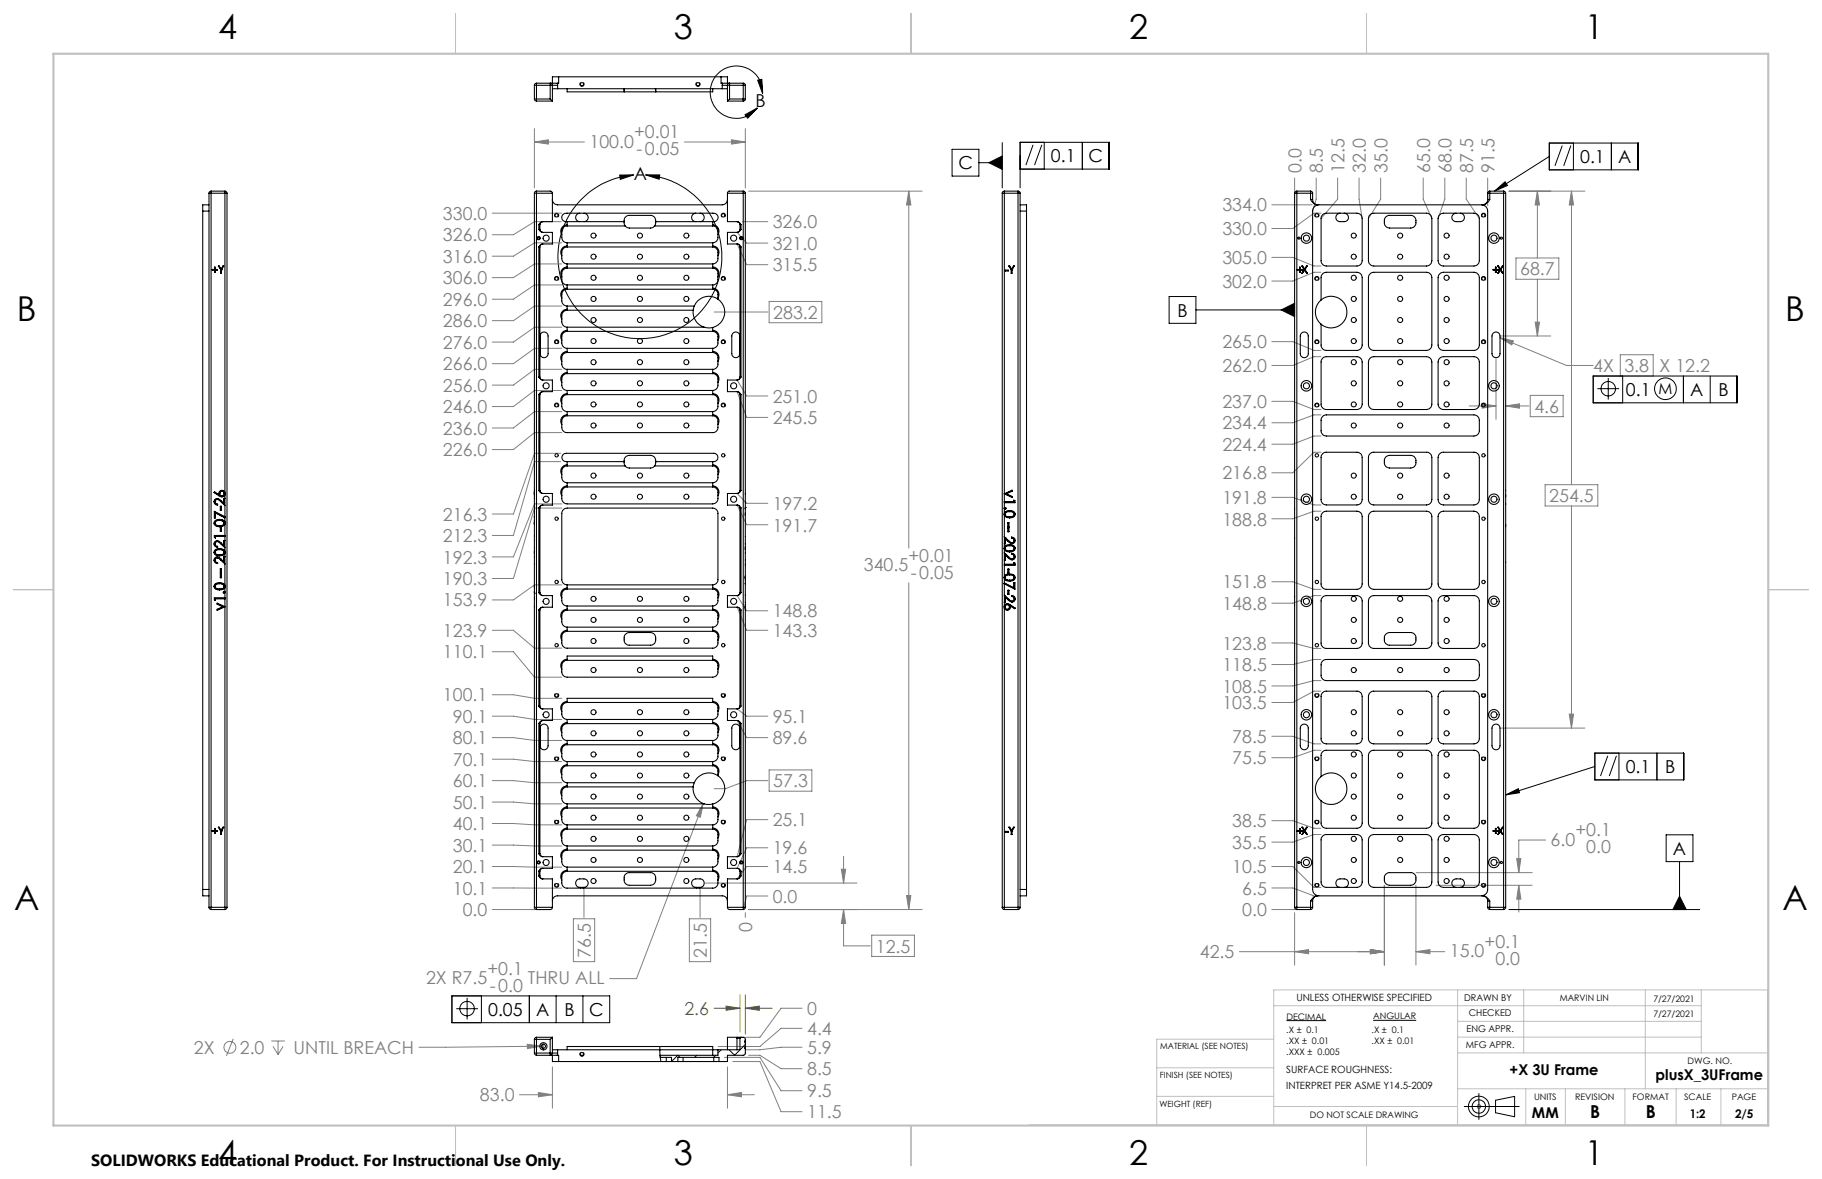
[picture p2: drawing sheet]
<svg xmlns="http://www.w3.org/2000/svg" width="432mm" height="279mm" viewBox="0 0 432 279" stroke-linecap="round" stroke-linejoin="round" font-family="sans-serif">
<defs><g id="words">
<g font-size="8.1">
<text x="51.7" y="9.3">4</text>
<text x="159.7" y="9.3">3</text>
<text x="267.6" y="9.3">2</text>
<text x="375.6" y="9.3">1</text>
<text x="4" y="76">B</text>
<text x="423.1" y="76">B</text>
<text x="3.3" y="215.7">A</text>
<text x="422.4" y="215.7">A</text>
<text x="51.7" y="276">4</text>
<text x="159.7" y="276">3</text>
<text x="267.6" y="276">2</text>
<text x="375.6" y="276">1</text>
</g>
<g font-size="4.2">
<text x="179.1" y="25.4">B</text>
<text x="227.1" y="40.1">C</text>
<text x="249.1" y="38.5">0.1</text>
<text x="258" y="38.5">C</text>
<text x="374.5" y="38.7">0.1</text>
<text x="383.5" y="38.7">A</text>
<text x="150.2" y="42.6">A</text>
<text x="279.1" y="75">B</text>
<text x="385.3" y="93.9">0.1</text>
<text x="400.6" y="93.9">A</text>
<text x="407.3" y="93.9">B</text>
<text x="385.3" y="183.2">0.1</text>
<text x="394.7" y="183.2">B</text>
<text x="396.5" y="202.6">A</text>
<text x="115.7" y="240.8">0.05</text>
<text x="127.1" y="240.8">A</text>
<text x="133.8" y="240.8">B</text>
<text x="139.6" y="240.8">C</text>
<text x="376.9" y="265">B</text>
<text x="390.1" y="265">B</text>
</g>
<g font-size="4.2" fill="#808080">
<text x="139.7" y="35">100.0</text>
<text x="150.3" y="32.7">+0.01</text>
<text x="150.8" y="36.8">-0.05</text>
<text x="308.4" y="41" transform="rotate(-90 308.4 41)">0.0</text>
<text x="313.5" y="41" transform="rotate(-90 313.5 41)">8.5</text>
<text x="318.6" y="41" transform="rotate(-90 318.6 41)">12.5</text>
<text x="323.7" y="41" transform="rotate(-90 323.7 41)">32.0</text>
<text x="328.8" y="41" transform="rotate(-90 328.8 41)">35.0</text>
<text x="338.9" y="41" transform="rotate(-90 338.9 41)">65.0</text>
<text x="344" y="41" transform="rotate(-90 344 41)">68.0</text>
<text x="349.1" y="41" transform="rotate(-90 349.1 41)">87.5</text>
<text x="354.2" y="41" transform="rotate(-90 354.2 41)">91.5</text>
<text x="105" y="52.1">330.0</text>
<text x="289.7" y="50.1">334.0</text>
<text x="105" y="57.2">326.0</text>
<text x="183.1" y="59.2">321.0</text>
<text x="183.1" y="54.1">326.0</text>
<text x="289.7" y="55.7">330.0</text>
<text x="105" y="62.2">316.0</text>
<text x="183.1" y="64.3">315.5</text>
<text x="289.7" y="62.6">305.0</text>
<text x="360.3" y="65.2">68.7</text>
<text x="105" y="67.3">306.0</text>
<text x="289.7" y="68.2">302.0</text>
<text x="105" y="77.5">286.0</text>
<text x="105" y="72.4">296.0</text>
<text x="183.3" y="75.5">283.2</text>
<text x="105" y="82.6">276.0</text>
<text x="289.7" y="82.6">265.0</text>
<text x="105" y="87.7">266.0</text>
<text x="289.7" y="88.2">262.0</text>
<text x="377.6" y="88.2">4X</text>
<text x="385" y="88.2">3.8</text>
<text x="393.3" y="88.2">X 12.2</text>
<text x="105" y="92.8">256.0</text>
<text x="183.1" y="95.4">251.0</text>
<text x="105" y="97.9">246.0</text>
<text x="183.1" y="100.5">245.5</text>
<text x="289.7" y="101.8">234.4</text>
<text x="289.7" y="96.7">237.0</text>
<text x="363.6" y="97.8">4.6</text>
<text x="105" y="103">236.0</text>
<text x="289.7" y="106.9">224.4</text>
<text x="105" y="108.1">226.0</text>
<text x="289.7" y="113.6">216.8</text>
<text x="289.7" y="119.4">191.8</text>
<text x="367.2" y="119">254.5</text>
<text x="105" y="123.4">216.3</text>
<text x="183.1" y="126">191.7</text>
<text x="183.1" y="120.9">197.2</text>
<text x="289.7" y="124.5">188.8</text>
<text x="105" y="128.4">212.3</text>
<text x="105" y="133.5">192.3</text>
<text x="204.7" y="135.4">340.5</text>
<text x="215.3" y="133.1">+0.01</text>
<text x="215.9" y="137.2">-0.05</text>
<text x="105" y="143.7">153.9</text>
<text x="105" y="138.6">190.3</text>
<text x="289.7" y="139.4">151.8</text>
<text x="183.1" y="146.3">148.8</text>
<text x="289.7" y="144.5">148.8</text>
<text x="105" y="150.9">123.9</text>
<text x="183.1" y="150.9">143.3</text>
<text x="289.7" y="154">123.8</text>
<text x="105" y="156">110.1</text>
<text x="289.7" y="159.1">118.5</text>
<text x="105" y="166.2">100.1</text>
<text x="289.7" y="164.1">108.5</text>
<text x="107.3" y="171.3">90.1</text>
<text x="183.1" y="171.3">95.1</text>
<text x="289.7" y="168.1">103.5</text>
<text x="107.3" y="176.4">80.1</text>
<text x="183.1" y="176.4">89.6</text>
<text x="292" y="176.1">78.5</text>
<text x="107.3" y="181.5">70.1</text>
<text x="292" y="181.2">75.5</text>
<text x="107.3" y="191.7">50.1</text>
<text x="107.3" y="186.6">60.1</text>
<text x="183.3" y="186.5">57.3</text>
<text x="107.3" y="196.7">40.1</text>
<text x="183.1" y="195.8">25.1</text>
<text x="292" y="196.1">38.5</text>
<text x="107.3" y="201.8">30.1</text>
<text x="183.1" y="202.5">19.6</text>
<text x="292" y="201.2">35.5</text>
<text x="367.5" y="200.4">6.0</text>
<text x="373.4" y="198.1">+0.1</text>
<text x="375.9" y="202.3">0.0</text>
<text x="107.3" y="206.9">20.1</text>
<text x="183.1" y="206.9">14.5</text>
<text x="292" y="206.9">10.5</text>
<text x="107.3" y="212">10.1</text>
<text x="183.1" y="213.9">0.0</text>
<text x="294.4" y="212">6.5</text>
<text x="109.7" y="217.1">0.0</text>
<text x="178.3" y="220.9" transform="rotate(-90 178.3 220.9)">0</text>
<text x="294.4" y="217.1">0.0</text>
<text x="140" y="226.9" transform="rotate(-90 140 226.9)">76.5</text>
<text x="167.5" y="226.9" transform="rotate(-90 167.5 226.9)">21.5</text>
<text x="207.6" y="225.7">12.5</text>
<text x="284.4" y="227.1">42.5</text>
<text x="343.6" y="226.9">15.0</text>
<text x="351.8" y="224.6">+0.1</text>
<text x="101" y="233.2">2X R7.5</text>
<text x="115.5" y="231">+0.1</text>
<text x="125.1" y="233.2">THRU ALL</text>
<text x="354.4" y="228.7">0.0</text>
<text x="116.1" y="235.1">-0.0</text>
<text x="191.3" y="240.5">0</text>
<text x="191.3" y="245.3">4.4</text>
<text x="45.9" y="249.7">2X</text>
<text x="56.8" y="249.7">2.0</text>
<text x="69.6" y="249.7">UNTIL BREACH</text>
<text x="191.3" y="249.8">5.9</text>
<text x="191.3" y="254.9">8.5</text>
<text x="113.7" y="261">83.0</text>
<text x="191.3" y="260.1">9.5</text>
<text x="191.3" y="265">11.5</text>
</g>
<text font-size="4.2" fill="#808000" x="162.2" y="240.5">2.6</text>
<text font-size="3.8" x="21.6" y="276.3">SOLIDWORKS Educational Product. For Instructional Use Only.</text>
<text font-size="3.6" x="393.1" y="93.4">M</text>
<g font-size="3.5">
<text x="357.8" y="254.8">+X 3U Frame</text>
<text x="392.4" y="256">plusX_3UFrame</text>
<text x="363.1" y="265">MM</text>
</g>
<g font-size="2.8">
<text x="400.5" y="265">1:2</text>
<text x="411.2" y="265">2/5</text>
</g>
<g font-size="2.4">
<text x="307.2" y="237.2">UNLESS OTHERWISE SPECIFIED</text>
<text x="304.8" y="254.3">SURFACE ROUGHNESS:</text>
<text x="304.8" y="258.2">INTERPRET PER ASME Y14.5-2009</text>
</g>
<g font-size="2.2">
<text x="347" y="237.2">DRAWN BY</text>
<text x="347.6" y="244.7">ENG APPR.</text>
<text x="348.1" y="240.9">CHECKED</text>
<text x="347.4" y="248.4">MFG APPR.</text>
</g>
<g font-size="2.1">
<text x="369.7" y="237.2">MARVIN LIN</text>
<text x="391.8" y="237.4">7/27/2021</text>
<text x="304.8" y="244.7">.X ± 0.1</text>
<text x="304.9" y="241.6">DECIMAL</text>
<text x="325" y="244.7">.X ± 0.1</text>
<text x="325.4" y="241.6">ANGULAR</text>
<text x="391.8" y="241.1">7/27/2021</text>
<text x="304.8" y="247.4">.XX ± 0.01</text>
<text x="304.8" y="249.9">.XXX ± 0.005</text>
<text x="325" y="247.3">.XX ± 0.01</text>
<text x="400" y="252.1">DWG. NO.</text>
<text x="363.5" y="260.7">UNITS</text>
<text x="373.3" y="260.7">REVISION</text>
<text x="386.9" y="260.7">FORMAT</text>
<text x="399.1" y="260.7">SCALE</text>
<text x="410.4" y="260.7">PAGE</text>
<text x="310.4" y="265">DO NOT SCALE DRAWING</text>
</g>
<g font-size="2">
<text x="274.9" y="248.5">MATERIAL (SEE NOTES)</text>
<text x="274.9" y="255.4">FINISH (SEE NOTES)</text>
<text x="274.8" y="262.3">WEIGHT (REF)</text>
</g>
</g></defs>
<g fill="none" stroke="#000" stroke-width=".24">
<path d="M179.6 19l1-.2 .1 3.4zM176.6 27.2l2.9-1.6-2.3 2.4zM180.7 22.2a6.2 6.2 0 0 0-7.9-6.3 6.2 6.2 0 0 0-3.4 9.5 6.2 6.2 0 0 0 10.1 .2M225.6 35.4h6.4v6.3h-6.4zM232 38.6h5.5M234.4 38.6l3.1-1.6v3.1zM237.5 33.8v10.7M244.8 34.3l-1.7 4.8M246.9 34.3l-1.7 4.8M247.5 33.7v6.4M256.5 33.7v6.4M367.2 33.9h21v6.4h-21z"/>
<path d="M367.2 37.1l-13 8.2M370.2 34.5l-1.7 4.8M372.3 34.5l-1.7 4.8M372.9 33.9v6.4M381.9 33.9v6.4M146.9 41.5h3.3l-3.2 1zM150.2 41.5a19.4 19.4 0 0 0-15.5 29 19.4 19.4 0 0 0 33 1.2 19.4 19.4 0 0 0-13.4-30.1l-1.3-.1M153 41.5h3.4l-.2 1zM241.8 40.1h21.1v-6.4h-21.1v10.8M354.2 45.3l2.5-2.2 .6 .9zM277.1 70.3h6.3v6.3h-6.3zM283.4 73.4h23.4"/>
<path d="M303.6 73.4l3.2-1.5v3.1zM377.6 89.1h34.1v6.4h-34.1zM378.6 92.1h5.1M381.1 89.6v5.1M384.6 89.1v6.4M399 89.1v6.4M405.3 89.1v6.4M378 178.5h21v6.3h-21zM381 179.1l-1.7 4.8M383.1 179.1l-1.7 4.8M383.7 178.5v6.3M392.7 178.5v6.3"/>
<path d="M356.8 188.4l3-1.5 .3 1zM378 181.6l-21.2 6.8M394.9 197.8h6.3v6.4h-6.3zM357.6 215.5h45.2M398 212.4l1.6 3.1h-3.1zM398 204.2v11.3M107.1 236h37.4v6.4h-37.4zM108.1 239h5.2M110.7 236.5v5.1M114.1 236v6.4M125.4 236v6.4M131.8 236v6.4"/>
<path d="M138.1 236v6.4M304.9 241.9h9.4M325.4 241.8h10.2M350.5 259.2v6.1M347 262.2h13M350.1 261.9l.7 .7M350.8 261.9l-.7 .7M354.4 260.7l4.6-.9v4.9l-4.6-1z"/>
<circle cx="381.2" cy="92.1" r="1.72"/>
<circle cx="394.7" cy="92.1" r="2.57"/>
<circle cx="110.7" cy="239" r="1.71"/>
<circle cx="350.5" cy="262.2" r="2.45"/>
<circle cx="350.5" cy="262.2" r="1.59"/>
</g>
<g fill="none" stroke="#808080" stroke-width=".24">
<path d="M126.6 33.7l3.4-.6v1zM126.6 30.5v14M126.6 33.7h11.9M162.2 33.7h14.4M173.4 33.1l3.2 .6-3.2 .4zM176.6 30.5v14M116.7 50.5h16.4M133 52.5h-6.3l-5 3.1h-5M133.1 57.5h-6.4l-5 3.2h-5M174.7 57.8l2.3 4.9h5M174.7 55.1l2.3 2.5h5M176 52.5h6"/>
<path d="M177.4 45.3h41.1M215.4 45.3l.5 3.3h-1.1zM215.4 45.3v84.6M301.4 48.5h9.6M306.8 45.8h.1M306.8 42.2v3.6M311.9 42.2v5l-.8 2.8M313.1 50.5h-1.7l-5 3.7h-5M317 42.2v5l-3.9 4.6M322.1 42.2v5l.7 4.6M327.2 42.2v5l-2.9 4.6M337.3 42.2v5l2 4.6"/>
<path d="M342.4 42.2v5l-1.6 4.6M347.5 42.2v5l3.1 4.6M352.6 42.2v6.6M357.6 45.3h18M364.3 45.3l.5 3.3h-1zM364.3 45.3v15.8M372.4 45.3l.5 3.3h-1zM372.4 45.3v69.6M133.1 77.5h-6.4l-5 3.6h-5M133.1 72.5h-6.4l-5 3.5h-5M133.1 67.5h-6.4l-5 3.4h-5M133.1 62.5h-6.4l-5 3.3h-5"/>
<path d="M169.3 73.9h12.7M182.3 71.4h12.5v5.1h-12.5zM301.4 61h5l5 2h1.7M313.1 64.5h-1.7l-5 2.1h-5M355.8 79.6h11.7M359.3 61.1h10.1v5.1h-10.1zM363.8 76.3h1l-.5 3.3zM364.3 66.2v13.4M133.1 97.5h-6.4l-5 3.9h-5M133.1 92.5h-6.4l-5 3.8h-5M133.1 87.5h-6.4l-5 3.8h-5M133.1 82.6h-6.4l-5 3.6h-5"/>
<path d="M174.7 92.8l2.3 6.1h5M174.7 90.1l2.3 3.7h5M301.4 95.1h5l5 1.9h1.7M301.4 81h5l5 2h1.7M313.1 84.5h-1.7l-5 2.1h-5M313.1 98.3h-1.7l-5 1.9h-5M348.2 96.2h6.3M351.3 95.7l3.2 .5-3.2 .5zM354.5 85.1v14.3M355.4 80l3.3 .8-.4 .9zM355.4 80l15.8 6.6h6.4M356.8 96.2l3.3-.5v1z"/>
<path d="M356.8 96.2h5.5M362.7 93.7h7.8v5h-7.8zM384 84.1h7.8v5h-7.8zM132.9 109.4h-6.2l-5 17.5h-5M132.9 107.4h-6.2l-5 14.4h-5M133.1 119.4h-6.4l-5 12.6h-5M133.1 102.5h-6.4l-5 4h-5M174.7 119.7l2.3 4.7h5M174.7 116.9l2.3 2.4h5M301.4 117.9h5l5 1.8h1.7M313.1 107.2h-1.7l-5 4.8h-5M313.1 103.3h-1.7l-5 2h-5"/>
<path d="M366.2 114.9h12.5v5h-12.5zM372.4 119.9v52.6M133.1 138.6h-6.4l-5 3.6h-5M133.1 120.4h-6.4l-5 16.7h-5M215.4 138.1v77.4M301.4 137.9h5l5 1.8h1.7M313.1 121.1h-1.7l-5 1.8h-5M116.7 149.4h5l5 4.2h6.4M116.7 154.4h5l5 6.1h6.4M174.7 143.9l2.3 5.5h5M174.7 141.1l2.3 3.6h5M301.4 152.4h5l5 1.3h1.7"/>
<path d="M313.1 156.3h-1.7l-5 1.2h-5M313.1 141.1h-1.7l-5 1.8h-5M116.7 174.8h5l5 .7h6.4M116.7 169.7h5l5 .8h6.4M116.7 179.9h5l5 .6h6.4M116.7 164.6h5l5 .9h6.4M174.7 170.7l2.3 4.1h5M174.7 168l2.3 1.7h5M301.4 174.5h5l5 1.8h1.7M313.1 161.3h-1.7l-5 1.3h-5M313.1 177.8h-1.7l-5 1.8h-5M313.1 163.8h-1.7l-5 2.7h-5"/>
<path d="M355.8 172.5h19.8M371.9 169.2h1l-.5 3.3zM116.7 185h5l5 .5h6.4M116.7 195.2h5l5 .3h6.4M116.7 190.1h5l5 .4h6.4M166.7 190.4l-.7 3.3-1-.4zM166.7 190.4l-15.9 41.5h-6.3M182 194.2h-5l-2.3 8.8M182 185h-5l-5.1 1.9h-2.6M182.3 182.5h10.1v5h-10.1zM301.4 194.5h5l5 1.8h1.7M313.1 197.8h-1.7l-5 1.8h-5"/>
<path d="M366.3 199.1h-6.4v7.7M116.7 205.4l16.4 .1M116.7 215.5h10M116.7 210.4l16.4 .1M116.7 200.3l16.4 .2M135.9 217.7h5v10.2h-5zM138.4 210.5v6.9M163.4 217.7h5v10.2h-5zM165.9 210.5v6.9M167.2 209.3h35.9M176.6 216.3v1.1M177.4 215.5h41.1"/>
<path d="M182 212.3h-5l-.9 3.2M182 205.4h-5l-2.3 2.9M182 200.9h-5l-2.3 4.9M199.4 206h1l-.5 3.3zM199.9 215.5l.5 3.3h-1zM199.9 215.5v8.7h6.4M199.9 202.9v6.4M214.8 212.2h1.1l-.5 3.3zM301.4 205.4h5l5 4.9h1.7M301.4 215.5h5.9M301.4 210.4h5l5 1.9h-.4M306.8 216.3v12.4"/>
<path d="M328.1 209.8v18.9M335.6 209.8v18.9M335.6 206.8h27.5M340.4 209.8h22.7M359.4 203.5h1l-.5 3.3zM359.9 209.8l.5 3.3h-1zM359.9 209.8v6.3M190.1 238.9h-5l-5 6.9h-3.5M206.6 221.6h10.1v5.1h-10.1zM293.7 225.5h34.4M306.8 225.5l3.3-.5v1zM324.8 225l3.3 .5-3.3 .5z"/>
<path d="M335.6 225.5l3.3-.5v1zM335.6 225.5h6.8M55.3 246.2l-1.6 4M64.3 246.7h3.2M64.7 248l1.2 1.9M65.9 246.7v3.2M67.1 248l-1.2 1.9M123.1 259.4h7.8M125 247.5l3.3 .4-3.3 .6zM127.6 258.9l3.3 .5-3.3 .5zM128.3 247.9l-29 .3M130.9 252.8v9.8"/>
<path d="M171.7 250.6h8.4l5 7.9h5M172.4 259.4l3.3-.5v1zM172.4 252.8v9.8M172.4 259.4h6.4M173.7 251.6h6.4l5 11.9h5M177.4 250.1h2.7l5 3.2h5M190.1 243.7h-5l-5 4.3h-9.9M190.1 248.2h-5l-5 .6h-3.5"/>
<circle cx="54.5" cy="248.2" r="1.4"/>
</g>
<g fill="none" stroke="#c0c0c0" stroke-width=".24">
<path d="M301.9 238.3h101.3M345.4 234.6v32M361.1 234.6v14.9M389.9 234.6v23.4M403.2 234.6v14.9M274.1 253h27.8M274.1 259.8h27.8M301.9 246.3h-27.8v20.3M345.4 249.5h73.5M345.4 258h73.5M345.4 242h57.8M345.4 245.8h57.8"/>
<path d="M361.6 258v8.6M371 258v8.6M385.1 258v8.6M397.2 258v8.6M407.8 258v8.6M243.9 266.6h175M301.9 262.2h43.5M350 262.2h1M350.1 261.9l.7 .7M350.5 261.7v1M350.8 261.9l-.7 .7M418.9 265.1v-30.5h-117v32"/>
</g>
<path d="M169.2 238.9h6.2M172 238.4l3.4 .5-3.4 .5zM175.4 235.8v8.7M176.6 238.9l3.4-.5v1zM176.6 235.8v9.2M176.6 238.9h6.4" fill="none" stroke="#808000" stroke-width=".24"/>
<g fill="none" stroke="#000" stroke-width=".24" stroke-dasharray="1.3 .6" stroke-linecap="butt">
<path d="M137.9 20.4a.5 .5 0 0 1-.4-.7 .5 .5 0 0 1 .8-.1 .5 .5 0 0 1-.3 .8h-.1M165.4 20.4a.5 .5 0 0 1-.4-.7 .5 .5 0 0 1 .8-.1 .5 .5 0 0 1-.3 .8h-.1M131.9 50.5a.5 .5 0 0 0-.4 .7 .5 .5 0 0 0 .8 .1 .5 .5 0 0 0-.3-.8h-.1M171.4 50.5a.5 .5 0 0 0-.4 .7 .5 .5 0 0 0 .8 .1 .5 .5 0 0 0-.3-.8h-.1M312.1 50.5a.5 .5 0 0 1 .4 .7 .5 .5 0 0 1-.8 .1 .5 .5 0 0 1 .3-.8h.1M351.6 50.5a.5 .5 0 0 1 .4 .7 .5 .5 0 0 1-.8 .1 .5 .5 0 0 1 .3-.8h.1M131.9 65.5a.5 .5 0 0 0-.4 .7 .5 .5 0 0 0 .8 .1 .5 .5 0 0 0-.3-.8h-.1M171.4 65.5a.5 .5 0 0 0-.4 .7 .5 .5 0 0 0 .8 .1 .5 .5 0 0 0-.3-.8h-.1M312.1 65.5a.5 .5 0 0 1 .4 .7 .5 .5 0 0 1-.8 .1 .5 .5 0 0 1 .3-.8h.1M351.6 65.5a.5 .5 0 0 1 .4 .7 .5 .5 0 0 1-.8 .1 .5 .5 0 0 1 .3-.8h.1M131.9 80.5a.5 .5 0 0 0-.4 .7 .5 .5 0 0 0 .8 .1 .5 .5 0 0 0-.3-.8h-.1M131.9 95.5a.5 .5 0 0 0-.4 .7 .5 .5 0 0 0 .8 .1 .5 .5 0 0 0-.3-.8h-.1"/>
<path d="M171.4 80.5a.5 .5 0 0 0-.4 .7 .5 .5 0 0 0 .8 .1 .5 .5 0 0 0-.3-.8h-.1M171.4 95.5a.5 .5 0 0 0-.4 .7 .5 .5 0 0 0 .8 .1 .5 .5 0 0 0-.3-.8h-.1M312.1 80.5a.5 .5 0 0 1 .4 .7 .5 .5 0 0 1-.8 .1 .5 .5 0 0 1 .3-.8h.1M312.1 95.5a.5 .5 0 0 1 .4 .7 .5 .5 0 0 1-.8 .1 .5 .5 0 0 1 .3-.8h.1M351.6 80.5a.5 .5 0 0 1 .4 .7 .5 .5 0 0 1-.8 .1 .5 .5 0 0 1 .3-.8h.1M351.6 95.5a.5 .5 0 0 1 .4 .7 .5 .5 0 0 1-.8 .1 .5 .5 0 0 1 .3-.8h.1M131.9 165.3a.5 .5 0 0 0 .5-.8 .5 .5 0 0 0-.9 0 .5 .5 0 0 0 .3 .8h.1M171.4 165.3a.5 .5 0 0 0 .5-.8 .5 .5 0 0 0-.9 0 .5 .5 0 0 0 .3 .8h.1M312.1 165.3a.5 .5 0 0 1-.5-.8 .5 .5 0 0 1 .9 0 .5 .5 0 0 1-.3 .8h-.1M351.6 165.3a.5 .5 0 0 1-.5-.8 .5 .5 0 0 1 .9 0 .5 .5 0 0 1-.3 .8h-.1M131.9 195.3a.5 .5 0 0 0 .5-.8 .5 .5 0 0 0-.9 0 .5 .5 0 0 0 .3 .8h.1M131.9 180.3a.5 .5 0 0 0 .5-.8 .5 .5 0 0 0-.9 0 .5 .5 0 0 0 .3 .8h.1"/>
<path d="M171.4 195.3a.5 .5 0 0 0 .5-.8 .5 .5 0 0 0-.9 0 .5 .5 0 0 0 .3 .8h.1M171.4 180.3a.5 .5 0 0 0 .5-.8 .5 .5 0 0 0-.9 0 .5 .5 0 0 0 .3 .8h.1M312.1 195.3a.5 .5 0 0 1-.5-.8 .5 .5 0 0 1 .9 0 .5 .5 0 0 1-.3 .8h-.1M312.1 180.3a.5 .5 0 0 1-.5-.8 .5 .5 0 0 1 .9 0 .5 .5 0 0 1-.3 .8h-.1M351.6 195.3a.5 .5 0 0 1-.5-.8 .5 .5 0 0 1 .9 0 .5 .5 0 0 1-.3 .8h-.1M351.6 180.3a.5 .5 0 0 1-.5-.8 .5 .5 0 0 1 .9 0 .5 .5 0 0 1-.3 .8h-.1M131.9 210.3a.5 .5 0 0 0 .5-.8 .5 .5 0 0 0-.9 0 .5 .5 0 0 0 .3 .8h.1M171.4 210.3a.5 .5 0 0 0 .5-.8 .5 .5 0 0 0-.9 0 .5 .5 0 0 0 .3 .8h.1M312.1 210.3a.5 .5 0 0 1-.5-.8 .5 .5 0 0 1 .9 0 .5 .5 0 0 1-.3 .8h-.1M351.6 210.3a.5 .5 0 0 1-.5-.8 .5 .5 0 0 1 .9 0 .5 .5 0 0 1-.3 .8h-.1M137.9 250.3a.5 .5 0 0 1-.4-.7 .5 .5 0 0 1 .8-.1 .5 .5 0 0 1-.3 .8h-.1"/>
</g>
<path d="M418.9 234.6v32" fill="none" stroke="#c0c0c0" stroke-width=".24" stroke-dasharray="15.2 1.3 1.3 1.3" stroke-dashoffset="1.2"/>
<path d="M108 3.2v9.5M215.9 3.2v9.5M323.8 3.2v9.5M3.1 139.7h9.6M419.1 139.7h9.5M108 266.7v9.6M215.9 266.7v9.6M323.8 266.7v9.6" fill="none" stroke="#c0c0c0" stroke-width=".25"/>
<path d="M12.7 12.7h406.4v254h-406.4z" fill="none" stroke="#c0c0c0" stroke-width=".5"/>
<path d="M146.9 41.5h3.3l-3.2 1zM153 41.5h3.4l-.2 1zM234.4 38.6l3.1 1.5v-3.1zM179.6 19l1-.2 .1 3.4zM176.6 27.2l2.9-1.6-2.3 2.4z" fill="#000"/>
<path d="M172 238.4l3.4 .5-3.4 .5zM176.6 238.9l3.4-.5v1z" fill="#808000"/>
<path d="M126.6 33.7l3.4-.6v1zM173.4 33.1l3.2 .6-3.2 .4zM215.4 45.3l.5 3.3h-1.1zM214.8 212.2h1.1l-.5 3.3zM166.7 190.4l-1.7 2.9 1 .4zM199.4 206h1l-.5 3.3zM199.9 215.5l.5 3.3h-1zM372.4 45.3l.5 3.3h-1zM371.9 169.2h1l-.5 3.3zM364.3 45.3l.5 3.3h-1zM363.8 76.3h1l-.5 3.3zM355.4 80l2.9 1.7 .4-.9zM351.3 95.7l3.2 .5-3.2 .5zM356.8 96.2l3.3-.5v1zM306.8 225.5l3.3-.5v1zM324.8 225l3.3 .5-3.3 .5zM335.6 225.5l3.3-.5v1zM324.8 225l3.3 .5-3.3 .5zM359.4 203.5h1l-.5 3.3zM359.9 209.8l.5 3.3h-1zM172.4 259.4l3.3-.5v1zM127.6 258.9l3.3 .5-3.3 .5zM125 247.5v1l3.3-.6z" fill="#808080"/>
<path d="M354.2 45.3l2.5-2.2 .6 .9zM356.8 188.4l3-1.5 .3 1zM303.6 73.4l3.2 1.6v-3.1zM398 212.4l1.6 3.1h-3.1z" fill="#000"/>
<g fill="none" stroke="#000" stroke-width=".25">
<path d="M127.1 19.7v.5M127.1 19.7l-.2 .1-.3 .4M127.1 19.7h3.3M130.4 19.7v.5M130.4 19.7l.3 .1 .2 .4M130.4 19.7h1.7M132.1 19.7l.1 .5M132.4 18.2h-1.5v1.5M132.4 18.2v1.5h-.3M132.4 18.2h38.5M170.9 18.2h1.5v1.5M170.9 18.2v1.5h.3"/>
<path d="M171.2 19.7v.5M171.2 19.7h1.7M172.9 19.7v.5M172.9 19.7l-.3 .1-.2 .4M172.9 19.7h3.2M176.1 19.7v.5M176.1 19.7l.3 .1 .2 .4M126.6 20.2h.5M126.6 23.5h.5M126.6 23.5l.3 .4 .2 .1M126.6 20.2v3.3M127.1 23.5v.5"/>
<path d="M127.1 20.2v3.3M127.1 20.2h3.3M127.1 23.5h3.3M127.1 24h3.8M130.4 20.2h.5M130.4 23.5l.5 .5M130.4 20.2v3.3M130.9 20.2h1.3M130.9 21h1.3M130.9 20.2v3.8M132.2 20.2v.8M132.2 21h39"/>
<path d="M134.4 21v.8h34.5v-.8M147.9 21v.8M148 21l-.1 .5M155.3 21l.1 .5M155.4 21v.8M171.2 20.2h1.2M171.2 21h1.2M171.2 20.2v.8M172.4 20.2h.5M172.4 20.2v3.8M172.4 24h3.7M172.9 23.5l-.5 .5"/>
<path d="M172.9 20.2h3.2M172.9 23.5h3.2M172.9 20.2v3.3M176.1 20.2h.5M176.1 23.5h.5M176.1 23.5v.5M176.1 20.2v3.3M176.6 23.5v.2l-.5 .3M176.6 20.2v3.3M48 50h1.5M48 50v160.8M49.5 45.8h.5"/>
<path d="M49.5 48.5h-1.5v1.5M49.5 45.8v169.2M50 45.3l-.3 .1-.2 .4M50 45.3v.5M50 45.8h3.3M50 45.3h3.3M50 45.8v169.2M53.3 45.8h.5M53.3 45.3v.5M53.3 45.3l.4 .1 .1 .4M53.3 45.8v70.9M53.8 45.8v169.2"/>
<path d="M126.6 45.8h.5M126.6 45.8v71.2M127.1 45.3l-.2 .1-.3 .4M127.1 45.3v.5M127.1 45.3h3.5l.3 .5M127.1 45.8v169.2M127.1 45.8h3.8M127.7 53.2h.3M127.7 54.4h.3M127.7 54.4l.7 .6 2.5 .1v2.7l-2.5 .1-.7 .6M127.7 58.5h.3M127.7 53.2v1.2"/>
<path d="M127.7 58.5v30.9M128 54.4a.72 .72 0 0 0 .7 .7M128 53.2v1.2M128 58.5v30.9M128.7 57.8a.67 .67 0 0 0-.7 .7M128.7 52.5a.72 .72 0 0 0-.7 .7M130.9 45.8v6.7l-2.5 .1-.7 .6M130.9 47.3a1.26 1.26 0 0 0 1.3 1.2h39a1.26 1.26 0 0 0 1.2-1.2M133.1 55.6a1.45 1.45 0 0 0 1.3 1.9M134.4 53.3a1.51 1.51 0 0 0-1.3 2.3M134.4 53.6a1.46 1.46 0 0 0-1.3 2M134.4 58.3a1.51 1.51 0 0 0-1.3 2.3"/>
<path d="M134.4 58.5a1.51 1.51 0 0 0-1.3 2.1M134.4 52.5v1.1M134.4 57.5v1M134.4 53.6h13.8M134.4 58.5h34.5M134.4 57.5h34.5M137.4 50.5a1.01 1.01 0 0 0-1 1 1.01 1.01 0 0 0 1 1M138.4 50.5a1.01 1.01 0 0 1 1 1 1.01 1.01 0 0 1-1 1M147.9 52.5h-13.6a1.01 1.01 0 0 1-1.2-1 1.01 1.01 0 0 1 1.2-.9l34.6-.1a1.02 1.02 0 0 1 1.3 1 1.02 1.02 0 0 1-1.2 1h-13.6M148.2 53.6a1.52 1.52 0 0 1 1-2.6h5a1.55 1.55 0 0 1 1 2.6M148.2 53.6l.5 .4h.5h5h.4l.6-.4M155.2 53.6h13.7"/>
<path d="M164.9 50.5a1.01 1.01 0 0 0-1 1 1.01 1.01 0 0 0 1 1M165.9 50.5a1.01 1.01 0 0 1 1 1 1.01 1.01 0 0 1-1 1M168.9 53.3a1.51 1.51 0 0 1 1.2 2.3M168.9 53.6a1.24 1.24 0 0 1 1.2 1.4v.6M168.9 58.3a1.51 1.51 0 0 1 1.2 2.3M168.9 58.5a1.51 1.51 0 0 1 1.2 2.1M168.9 52.5v1.1M168.9 57.5v1M170.1 55.6a1.45 1.45 0 0 1-1.2 1.9M172.4 45.8v6.7l2.5 .1 .7 .6M172.4 45.8h3.7M174.7 52.5a.72 .72 0 0 1 .7 .7"/>
<path d="M174.7 57.8a.67 .67 0 0 1 .7 .7M175.4 58.5h.2M175.4 53.2h.2M175.4 54.4h.2M175.4 54.4a.72 .72 0 0 1-.7 .7M175.4 53.2v1.2M175.4 58.5v30.9M175.6 54.4l-.7 .6-2.5 .1v2.7l2.5 .1 .7 .6M175.6 53.2v1.2M175.6 58.5v30.9M176.1 45.8h.5M176.1 45.3v.5"/>
<path d="M176.1 45.3l.3 .1 .2 .4M176.1 45.3h-3.4l-.3 .5M176.1 45.8v169.2M176.6 45.8v74.7M237.5 45.8h.5M237.5 45.8v169.2M238 45.3v.5M238 45.3l-.3 .1-.2 .4M238 45.8h3.3M238 45.3h3.3M238 45.8v74.5M241.3 45.3v.5"/>
<path d="M241.3 45.3l.3 .1 .2 .4M241.3 45.8h.5M241.3 45.8v169.2M241.8 48.5h1.5v1.5M241.8 45.8v169.2M241.8 50h1.5M243.3 50v160.8M306.8 45.8h.5M306.8 45.8v169.2M307.3 45.3v.5M307.3 45.3l-.2 .1-.3 .4M307.3 45.8h3.3"/>
<path d="M307.3 45.3h3.3M307.3 45.8v169.2M310.6 47.3l.1 .2a1.86 1.86 0 0 0 1.5 1M310.6 47.3h.5M310.6 45.8h.5M310.6 45.3v.5M310.6 45.3l.3 .1 .2 .4M310.6 45.8v1.5M311.1 47.3a1.26 1.26 0 0 0 1.2 1.2M311.1 45.8v1.5M311.5 49l1.1-.5h38.5a1.45 1.45 0 0 1 1.5 1.5v160.8a1.51 1.51 0 0 1-1.5 1.5h-38.5a1.51 1.51 0 0 1-1.5-1.5v-160.8zM313.4 50.9l.9-.4h7.3a1.26 1.26 0 0 1 1.2 1.3v10a1.26 1.26 0 0 1-1.2 1.2h-7.3a1.26 1.26 0 0 1-1.2-1.2v-10.3z"/>
<path d="M317.6 50.5a1.01 1.01 0 0 0-1 1 1.01 1.01 0 0 0 1 1h1a1.01 1.01 0 0 0 1-1 1.01 1.01 0 0 0-1-1M324.5 51.1l.4-.4 .7-.2h12.5a1.33 1.33 0 0 1 1.2 1.3v10a1.33 1.33 0 0 1-1.2 1.2h-12.5a1.33 1.33 0 0 1-1.3-1.2v-10zM328.4 51.4l.7-.4h5.2a1.52 1.52 0 0 1 1.3 1.5 1.52 1.52 0 0 1-1.3 1.5h-5a1.54 1.54 0 0 1-1.3-1 1.54 1.54 0 0 1 .4-1.6zM341 51.1l.4-.4 .7-.2h7.2a1.33 1.33 0 0 1 1.3 1.3v10a1.33 1.33 0 0 1-1.3 1.2h-7.2a1.33 1.33 0 0 1-1.3-1.2v-10zM345.1 50.5a1.01 1.01 0 0 0-1 1 1.01 1.01 0 0 0 1 1h1a1.01 1.01 0 0 0 1-1 1.01 1.01 0 0 0-1-1M352.6 45.8h.5M352.6 47.3h.5M352.6 47.3a1.26 1.26 0 0 1-1.3 1.2M352.6 45.8v1.5M353.1 47.3a2.04 2.04 0 0 1-1.7 1.2M353.1 45.3v.5M353.1 45.3l-.4 .1-.1 .4"/>
<path d="M353.1 45.8h3.2M353.1 45.3h3.2M353.1 45.8v1.5M356.3 45.8h.5M356.3 45.3v.5M356.3 45.3l.4 .1 .1 .4M356.3 45.8v169.2M356.8 45.8v169.2M50.3 63.9v.1M50.3 64h.5M50.3 63.9h.5M50.3 63.9h.1"/>
<path d="M50.4 63.9h1M50.4 63.9l-.1 .1M50.8 63.3v.6M50.8 64v.5M50.8 64.5h.2M50.8 63.3h.2M50.8 63.3l.1 .1M50.8 63.9l.2 .1M50.9 64.5h-.1M50.9 64.5h.1M50.9 63.4v1.1M51 64h.5"/>
<path d="M51 63.3v.6M51 64v.5M51 63.9h.5M51 63.9l-.2 .1M51 63.3l-.1 .1M51.4 63.9l.1 .1M51.5 63.9v.1M51.5 63.9h-.1M51.8 63h.1M51.8 63l.5 1M51.8 63l.1 .1M51.9 63.1l.5 .8"/>
<path d="M51.9 63l.5 .8M51.9 63v.1M52.3 64.8h.2M52.3 64v.8M52.4 63.9h.1M52.4 63.9l-.1 .1M52.4 63.8v.9M52.4 63.9l.1 .1M52.4 64.7l-.1 .1M52.4 64.7l.1 .1M52.5 64v.8M52.8 63h.2"/>
<path d="M52.8 63l-.4 .8M52.8 63l.1 .1M52.9 63.1l-.5 .8M53 63l-.5 1M53 63l-.1 .1M128 79.6a.95 .95 0 0 1 .9-.9 .95 .95 0 0 1 1 .9v4.2a.95 .95 0 0 1-1 1 .95 .95 0 0 1-.9-1M133.1 60.6a1.45 1.45 0 0 0 1.3 1.9M133.1 65.6a1.4 1.4 0 0 0 1.3 1.9M133.1 70.6a1.43 1.43 0 0 0 1.3 1.9M133.1 75.6a1.45 1.45 0 0 0 1.3 1.9M134.4 63.3a1.49 1.49 0 0 0-1.3 2.3M134.4 63.5a1.51 1.51 0 0 0-1.3 2.1"/>
<path d="M134.4 68.3a1.49 1.49 0 0 0-1.3 2.3M134.4 68.5a1.48 1.48 0 0 0-1.3 2.1M134.4 73.3a1.51 1.51 0 0 0-1.3 2.3M134.4 73.5a1.51 1.51 0 0 0-1.3 2.1M134.4 78.3a1.49 1.49 0 0 0-1.3 2.3M134.4 78.5a1.51 1.51 0 0 0-1.3 2.1M134.4 62.5v1M134.4 67.5v1M134.4 72.5v1M134.4 77.5v1M134.4 67.5h34.5M134.4 68.5h34.5"/>
<path d="M134.4 63.5h34.5M134.4 62.5h34.5M134.4 78.5h34.5M134.4 77.5h32.5M134.4 73.5h29.9M134.4 72.5h30.1M164.3 73.5a3.8 3.8 0 0 0 2.6 4M164.5 72.5l-.2 1M166.9 77.5l1.3 .2 .7-.1M168.9 63.3a1.49 1.49 0 0 1 1.2 2.3M168.9 63.5a1.51 1.51 0 0 1 1.2 2.1M168.9 78.3a1.49 1.49 0 0 1 1.2 2.3"/>
<path d="M168.9 78.5a1.51 1.51 0 0 1 1.2 2.1M168.9 68.3a1.49 1.49 0 0 1 1.2 2.3M168.9 68.5a1.24 1.24 0 0 1 1.2 1.5v.6M168.9 62.5v1M168.9 67.5v1M168.9 77.6v.9M170.1 65.6a1.4 1.4 0 0 1-1.2 1.9M170.1 60.6a1.45 1.45 0 0 1-1.2 1.9M170.1 70.9a3.8 3.8 0 0 1 1.6 3.7 3.8 3.8 0 0 1-2.8 3M170.1 70.9a3.8 3.8 0 0 0-5.6 1.6M170.1 70.6v.3M173.7 79a.95 .95 0 0 1 1-.3 .95 .95 0 0 1 .6 .9v4.2a.95 .95 0 0 1-.9 1 .95 .95 0 0 1-1-1v-4.2z"/>
<path d="M238.3 64v.2M238.3 64h.6M238.3 64.2h.6M238.3 64v.1M238.3 64.1v.1M238.3 64.1h.5M238.8 64.1l.1 .1M238.9 64v.2M238.9 64l-.1 .1M239.1 63h.2M239.1 63l.5 1M239.1 63l.1 .1"/>
<path d="M239.2 63.1l.5 .8M239.3 63l.4 .8M239.3 63l-.1 .1M239.6 64v.8M239.6 64.8h.2M239.7 63.9h.1M239.7 63.8v.9M239.7 63.9l.1 .1M239.7 64.7l.1 .1M239.7 63.9l-.1 .1M239.7 64.7l-.1 .1M239.8 64v.8"/>
<path d="M240.2 63h.2M240.2 63l-.5 .8M240.2 63v.1M240.2 63.1l-.5 .8M240.4 63l-.6 1M240.4 63l-.2 .1M307.4 64h.6M307.4 63.9h.6M307.4 63.9v.1M307.4 63.9h.2M307.6 63.9h1M307.6 63.9l-.2 .1"/>
<path d="M308 64.5h.1M308 63.3h.1M308 63.3v.6M308 64v.5M308 63.3v.1M308 63.9l.1 .1M308 63.4v1.1M308.1 64h.5M308.1 63.9h.5M308.1 63.3v.6M308.1 64v.5M308.1 63.9l-.1 .1"/>
<path d="M308.1 63.3l-.1 .1M308.4 79a.95 .95 0 0 1 1.1-.3 .95 .95 0 0 1 .6 .9v4.2a.95 .95 0 0 1-1 1 .95 .95 0 0 1-.9-1v-4.2zM308.5 64.8h.2M308.5 63h.2M308.5 63l.6 .9M308.5 63l.2 .1M308.6 63.9v.1M308.6 64.7l-.1 .1M308.6 64.7l.1 .1M308.6 63.9h.1M308.7 63.1l.5 .8M308.7 63l.5 .7"/>
<path d="M308.7 63v.1M309.1 63.9h.2M309.1 63.9l-.6 .9M309.2 63.9h.1M309.2 64l-.5 .8M309.2 64l.5 .8M309.2 63.9l.5 .8M309.2 63.7v.3M309.2 63.9l-.6 .8M309.3 63.9l.5 .9M309.6 63h.2M309.6 63l-.4 .7"/>
<path d="M309.6 63l.1 .1M309.7 64.8h.1M309.7 63.1l-.5 .8M309.7 64.7v.1M309.7 64.7l.1 .1M309.8 63l-.5 .9M309.8 63l-.1 .1M313.1 71.1v-5.3a1.26 1.26 0 0 1 1.2-1.3h7.3a1.26 1.26 0 0 1 1.2 1.3v16a1.26 1.26 0 0 1-1.2 1.2h-7.3a1.26 1.26 0 0 1-1.2-1.2v-5M313.1 71.1a3.7 3.7 0 0 0 0 5.7M313.1 71.1a3.7 3.7 0 0 1 5.1 .3 3.7 3.7 0 0 1 0 5.1 3.7 3.7 0 0 1-5.1 .3M324.5 65.1l.4-.4 .7-.2h12.5a1.33 1.33 0 0 1 1.2 1.3v16a1.33 1.33 0 0 1-1.2 1.2h-12.5a1.33 1.33 0 0 1-1.3-1.2v-16zM341 65.1l.4-.4 .7-.2h7.2a1.33 1.33 0 0 1 1.3 1.3v16a1.33 1.33 0 0 1-1.3 1.2h-7.2a1.33 1.33 0 0 1-1.3-1.2v-16z"/>
<path d="M353.9 79a.94 .94 0 0 1 1-.3 .94 .94 0 0 1 .6 .9v4.2a.95 .95 0 0 1-1 1 .95 .95 0 0 1-.9-1v-4.2zM353.9 64h.5M353.9 63.9h.5M353.9 63.9v.1M353.9 63.9h.1M353.9 63.9h1.1M354.4 64.5h.1M354.4 63.3h.1M354.4 63.3v.6M354.4 64v.5M354.4 63.9l.1 .1M354.4 63.3l.1 .1"/>
<path d="M354.5 63.4v1.1M354.5 64.5h-.1M354.5 64.5h.1M354.5 64h.6M354.5 63.9h.6M354.5 63.3v.6M354.5 64v.5M354.5 63.9l-.1 .1M354.5 63.3v.1M354.9 64.8h.2M354.9 63h.2M354.9 63l.6 .9"/>
<path d="M354.9 63l.2 .1M355 63.9l.1 .1M355.1 63.9v.1M355.1 64.7v.1M355.1 63.1l.5 .8M355.1 64.7l-.2 .1M355.1 63.9h-.1M355.1 63l.5 .7M355.1 63v.1M355.5 63.9h.2M355.5 63.9l-.6 .9M355.6 63.9h.1"/>
<path d="M355.6 64l-.5 .8M355.6 64l.5 .8M355.6 63.9l.5 .8M355.6 63.7v.3M355.6 63.9l-.5 .8M355.7 63.9l.5 .9M356.1 64.8h.1M356.1 63h.1M356.1 63l-.5 .7M356.1 63v.1M356.1 64.7l.1 .1M356.1 64.7v.1"/>
<path d="M356.1 63.1l-.5 .8M356.2 63l-.5 .9M356.2 63l-.1 .1M127.7 93.5h.3M127.7 89.4l.7 .6 2.5 .1v2.7l-2.5 .1-.7 .6M127.7 89.4h.3M127.7 93.5v22.7M128 89.4a.72 .72 0 0 0 .7 .7M128 93.5v22.7M128.7 92.8a.72 .72 0 0 0-.7 .7M133.1 80.6a1.45 1.45 0 0 0 1.3 1.9M133.1 85.6a1.4 1.4 0 0 0 1.3 1.9"/>
<path d="M133.1 90.6a1.43 1.43 0 0 0 1.3 1.9M133.1 95.6a1.45 1.45 0 0 0 1.3 1.9M134.4 83.3a1.49 1.49 0 0 0-1.3 2.3M134.4 83.5a1.51 1.51 0 0 0-1.3 2.1M134.4 88.3a1.49 1.49 0 0 0-1.3 2.3M134.4 88.5a1.48 1.48 0 0 0-1.3 2.1M134.4 93.3a1.51 1.51 0 0 0-1.3 2.3M134.4 93.5a1.51 1.51 0 0 0-1.3 2.1M134.4 98.3a1.49 1.49 0 0 0-1.3 2.3M134.4 98.5a1.51 1.51 0 0 0-1.3 2.1M134.4 82.5v1M134.4 87.5v1"/>
<path d="M134.4 92.5v1M134.4 97.5v1M134.4 87.5h34.5M134.4 88.5h34.5M134.4 98.5h34.5M134.4 97.5h34.5M134.4 83.5h34.5M134.4 82.5h34.5M134.4 92.5h34.5M134.4 93.5h34.5M168.9 98.5a1.51 1.51 0 0 1 1.2 2.1M168.9 98.3a1.49 1.49 0 0 1 1.2 2.3"/>
<path d="M168.9 93.5a1.51 1.51 0 0 1 1.2 2.1M168.9 93.3a1.51 1.51 0 0 1 1.2 2.3M168.9 83.3a1.49 1.49 0 0 1 1.2 2.3M168.9 83.5a1.51 1.51 0 0 1 1.2 2.1M168.9 88.3a1.49 1.49 0 0 1 1.2 2.3M168.9 88.5a1.24 1.24 0 0 1 1.2 1.5v.6M168.9 82.5v1M168.9 87.5v1M168.9 92.5v1M168.9 97.5v1M170.1 95.6a1.45 1.45 0 0 1-1.2 1.9M170.1 90.6a1.44 1.44 0 0 1-1.2 1.9"/>
<path d="M170.1 85.6a1.4 1.4 0 0 1-1.2 1.9M170.1 80.6a1.45 1.45 0 0 1-1.2 1.9M174.7 92.8a.72 .72 0 0 1 .7 .7M175.4 89.4h.2M175.4 93.5h.2M175.4 89.4a.72 .72 0 0 1-.7 .7M175.4 93.5v22.7M175.6 89.4l-.7 .6-2.5 .1v2.7l2.5 .1 .7 .6M175.6 93.5v22.7M313.4 84.9l.9-.4h7.3a1.26 1.26 0 0 1 1.2 1.3v10a1.26 1.26 0 0 1-1.2 1.2h-7.3a1.26 1.26 0 0 1-1.2-1.2v-10.3zM313.6 98.5l.7-.2h35a1.33 1.33 0 0 1 1.3 1.3v2.5a1.26 1.26 0 0 1-1.3 1.2h-35a1.21 1.21 0 0 1-1.2-1.2v-2.8zM324.5 85.1l.4-.4 .7-.2h12.5a1.33 1.33 0 0 1 1.2 1.3v10a1.33 1.33 0 0 1-1.2 1.2h-12.5a1.33 1.33 0 0 1-1.3-1.2v-10z"/>
<path d="M341.2 84.9l.9-.4h7.2a1.33 1.33 0 0 1 1.3 1.3v10a1.33 1.33 0 0 1-1.3 1.2h-7.2a1.33 1.33 0 0 1-1.3-1.2v-10zM50.7 118.9v.1a.79 .79 0 0 0 .9 .7M50.7 118.9h.2M50.7 116.7l1.2 .8M50.9 118.9l.1 .4 .4 .3M50.9 118.9h.1M50.9 116.6l1 .6M50.9 116.6l-.2 .1M50.9 116.6v.1M50.9 116.7l1 .7M50.9 116.7h-.2M51 118.9l.1 .4 .5 .2"/>
<path d="M51.4 119.6l.2 .1M51.5 118.1l.9 .5M51.5 118.1l-.6 .3-.2 .5M51.5 118.3l-.5 .2-.1 .4M51.5 118.1v.2M51.5 118.3h.1M51.5 118.4l-.5 .2v.3M51.5 118.4l.7 .4M51.5 118.3v.1M51.5 118.3l.8 .4M51.6 119.5l-.2 .1M51.6 119.5v.2"/>
<path d="M51.9 116.9v.3M51.9 117.5l.7 .3M51.9 117.2l.1 .2M51.9 116.9h.1M51.9 117.4v.1M51.9 117.4h.1M52 117l.1 .4M52 117h.1M52 116.9v.1M52.1 117.4h-.1M52.1 117.4l.5 .3M52.1 117l.1 .3 .4 .2"/>
<path d="M52.2 120v1M52.2 120h.3M52.2 120l.1 .1M52.2 118.8l1.1 1-.1-.3M52.3 118.7h.1M52.3 118.7l-.1 .1M52.3 118.7l.8 .8M52.4 118.6l.6 .7M52.4 118.6l-.1 .1M52.5 120v1M52.5 120l-.2 .1M52.6 116.2l.5 .1 .2 .4"/>
<path d="M52.6 116.2l-.6 .3-.1 .4M52.6 117.7h.1M52.6 117.5v.2M52.6 117.7v.1M52.6 116.3l-.4 .2-.2 .4M52.6 116.3h.1M52.6 116.3v.2M52.6 116.5l-.3 .1-.2 .4M52.6 116.2v.1M52.6 116.5l.3 .1 .2 .4M52.6 116.3l.4 .2 .2 .5M53 118.1h.3l-.1 .1"/>
<path d="M53 118.1v1.2M53 119.3l.1 .2M53 118.1l.2 .1M53.1 117l-.2 .4-.3 .1M53.1 117h.1M53.1 119.5h.1M53.2 118.2v1.3M53.2 117l-.2 .5-.4 .2M53.2 117h.1M53.3 117.3l-.7 .5M53.3 117.3v5.1M53.3 116.7v.3"/>
<path d="M53.3 117v.3M126.6 117v7M126.6 117v.3M126.6 116.2v.7M126.6 116.9v.2M127.7 116.2l.7 .7h2.5v2.8h-2.5l-.7 .7M127.7 116.2h.3M128 116.2a.72 .72 0 0 0 .7 .7M128.7 119.7a.66 .66 0 0 0-.7 .7M133.1 112.5a1.43 1.43 0 0 0 1.3 1.9M133.1 117.5a1.45 1.45 0 0 0 1.3 1.9h34.5a1.43 1.43 0 0 0 1.2-1.9M133.1 100.6a1.4 1.4 0 0 0 1.3 1.9h34.5a1.38 1.38 0 0 0 1.2-1.9"/>
<path d="M134.4 110.2a1.49 1.49 0 0 0-1.3 2.3M134.4 110.4a1.48 1.48 0 0 0-1.3 2.1M134.4 115.1a1.51 1.51 0 0 0-1.3 2.4M134.4 115.4a1.51 1.51 0 0 0-1.3 2.1M134.4 109.4v1M134.4 114.4v1M134.4 114.4h34.5M134.4 115.4h34.5M134.4 110.4h13.8M147.9 109.4h-13.7a.99 .99 0 0 1-1.1-1 .99 .99 0 0 1 1.1-1h35a.99 .99 0 0 1 .9 1 .99 .99 0 0 1-.9 1h-13.8M148.2 110.4a1.52 1.52 0 0 1 1-2.5h5a1.55 1.55 0 0 1 1 2.5M148.2 110.4l.8 .5h5.3l.9-.5"/>
<path d="M155.2 110.4h13.7M168.9 115.4a1.51 1.51 0 0 1 1.2 2.1M168.9 115.1a1.51 1.51 0 0 1 1.2 2.4M168.9 110.4a1.24 1.24 0 0 1 1.2 1.5v.6M168.9 110.2a1.49 1.49 0 0 1 1.2 2.3M168.9 109.4v1M168.9 114.4v1M170.1 112.5a1.44 1.44 0 0 1-1.2 1.9M174.7 119.7a.66 .66 0 0 1 .7 .7M175.4 116.2a.72 .72 0 0 1-.7 .7M175.4 116.2h.2M175.6 116.2l-.7 .7h-2.5v2.8h2.5l.7 .7"/>
<path d="M238.1 117l1.8 .9M238.1 119l-.1 .1h2.5M238.1 119h2.3M238.5 117l1.4 .7M239.7 116.3l-1.4 .7 1.4 .7M239.7 116.3l.2 .1M239.7 117.7l.2 .2M239.9 116.2v.2M239.9 117.7v.2M239.9 116.4l-1.4 .6M239.9 116.2l-1.9 .8h.5M239.9 116.2l-.2 .1"/>
<path d="M239.9 117.7h-.2M240.3 118.5v.4M240.3 118.5l.2 .2M240.3 118.9h-2.3l.1 .1M240.3 118.9l.1 .1M240.3 118.5l.1 .2M240.4 118.7v.3M240.4 119l.1 .1M240.5 118.7v.4M240.5 118.7h-.1M313.4 107.5l.7-.3h7.5a1.21 1.21 0 0 1 1.2 1.2v10a1.21 1.21 0 0 1-1.2 1.3h-7.3a1.21 1.21 0 0 1-1.2-1.3v-10.2zM324.5 107.7l.8-.5h12.8a1.26 1.26 0 0 1 1.2 1.2v10a1.26 1.26 0 0 1-1.2 1.3h-12.5a1.26 1.26 0 0 1-1.3-1.3v-10z"/>
<path d="M328.4 108.3l.9-.4h5a1.52 1.52 0 0 1 1.3 1.5 1.52 1.52 0 0 1-1.3 1.5h-5a1.54 1.54 0 0 1-1.3-1 1.54 1.54 0 0 1 .4-1.6zM341.2 107.5l.6-.3h7.5a1.26 1.26 0 0 1 1.3 1.2v10a1.26 1.26 0 0 1-1.3 1.3h-7.2a1.26 1.26 0 0 1-1.3-1.3v-10zM356.8 119.4v.1M356.8 117.3v.5M50.7 124a1.04 1.04 0 0 0 1.3 .8M50.7 128.9v.1a.86 .86 0 0 0 .9 .7M50.7 130.9a.99 .99 0 0 0 1.3 .8M50.7 132.8a.86 .86 0 0 0 .9 .8M50.7 139a.99 .99 0 0 0 1.3 .8M50.7 139h.2M50.7 124h.2M50.7 130.9h.2"/>
<path d="M50.7 132.8h.2M50.7 128.9h.2M50.8 121.2l2.5 1.2M50.8 121.2v1.5M50.8 126.9v.5M50.8 122.7h.2M50.8 126.9h2.5l-.1 .1M50.8 127.4l.2 .1M50.8 121.2l.1 .2M50.8 126.9l.2 .2M50.9 139h.1M50.9 139v.2a.95 .95 0 0 0 1.1 .5"/>
<path d="M50.9 130.9h.1M50.9 130.9v.2a1 1 0 0 0 1.1 .5M50.9 124h.1M50.9 124v.2a1 1 0 0 0 1.1 .5M50.9 128.9h.1M50.9 128.9l.1 .4 .4 .3M50.9 132.8l.1 .4 .4 .2M50.9 132.8h.1M50.9 127.3l-.1 .1M50.9 127.3l.1 .2M50.9 121.4v1.2M50.9 121.4h.1"/>
<path d="M50.9 122.6l.1 .1M50.9 122.6l-.1 .1M50.9 121.4l2.3 1.2M50.9 121.4l.1 .2M51 139v.2a.91 .91 0 0 0 1 .4M51 130.9l.3 .5 .7 .1M51 124v.2a.91 .91 0 0 0 1 .4M51 128.9l.3 .5 .3 .1M51 132.8l.3 .4 .3 .1M51 121.6v1.1M51 127.1v.4M51 121.6l2.2 1.1"/>
<path d="M51.4 133.4l.2 .2M51.4 129.6l.2 .1M51.5 128.1l.9 .5M51.5 128.1l-.6 .3-.2 .5M51.5 132l.9 .5M51.5 132l-.6 .3-.2 .5M51.5 128.2l-.5 .2-.1 .5M51.5 132v.1M51.5 132.1l-.5 .2-.1 .5M51.5 128.1v.1M51.5 128.2h.1M51.5 132.1h.1"/>
<path d="M51.5 128.3l-.3 .2-.2 .4M51.5 128.3l.7 .5M51.5 132.2l-.3 .1-.2 .5M51.5 132.2l.7 .5M51.5 128.2v.1M51.5 132.1v.1M51.5 132.1l.8 .5M51.5 128.2l.8 .5M51.6 129.5l-.2 .1M51.6 133.3l-.2 .1M51.6 129.5v.2M51.6 133.3v.3"/>
<path d="M52 139.6v.1M52 131.5v.1M52 139.7h.1M52 124.6v.1M52 130.1a.96 .96 0 0 0-1.1 .8M52 130.1v.1M52 130.2a.92 .92 0 0 0-1 .5v.2M52 138.2a.96 .96 0 0 0-1.1 .8M52 138.2v.1M52 138.3a.92 .92 0 0 0-1 .5v.2M52 131.6h.1M52 123.2a.91 .91 0 0 0-1.1 .8"/>
<path d="M52 123.2v.1M52 123.3l-.7 .2-.3 .5M52 124.7h.1M52 138.2l.7 .1M52 138.3l.7 .1M52 138.2h.1M52 130.1l.7 .1M52 130.2l.7 .2M52 130.1h.1M52 123.2l.7 .1M52 123.3l.7 .1M52 123.2h.1"/>
<path d="M52 123.1a1.31 1.31 0 0 1 1.3 .5M52 123.1a1.09 1.09 0 0 0-1.3 .9M52 130a1.16 1.16 0 0 1 1.3 .6M52 130a1.04 1.04 0 0 0-1.3 .9M52 138.1a1.16 1.16 0 0 1 1.3 .6M52 138.1a1.04 1.04 0 0 0-1.3 .9M52 138.1v.1M52 139.7v.1M52 123.1v.1M52 124.7v.1M52 131.6v.1M52 130v.1"/>
<path d="M52.2 136h.3M52.2 125v.9M52.2 134.8v.9M52.2 136v.9M52.2 136.9h.3M52.2 125h.3M52.2 125.9h.3M52.2 121h.3M52.2 134.8h.3M52.2 135.7h.3M52.2 125l.1 .1M52.2 136l.1 .1"/>
<path d="M52.2 134.8l.1 .1M52.2 128.8l1.1 1-.1-.3M52.2 132.7l1.1 .9-.1-.3M52.3 132.6h.1M52.3 128.7v.1M52.3 132.6l-.1 .1M52.3 128.8h-.1M52.3 120.1v.7M52.3 125.1v.7M52.3 134.9v.7M52.3 136.1v.7M52.3 128.8l.8 .7"/>
<path d="M52.3 125.8l-.1 .1M52.3 132.6l.8 .7M52.3 120.8l-.1 .2M52.3 120.8l.2 .2M52.3 125.8l.2 .1M52.3 135.6l-.1 .1M52.3 135.6l.2 .1M52.3 136.8l-.1 .1M52.3 136.8l.2 .1M52.4 128.6l.6 .7M52.4 132.5l.6 .6M52.4 128.6l-.1 .1"/>
<path d="M52.4 132.5l-.1 .1M52.5 125v.9M52.5 134.8v.9M52.5 136v.9M52.5 125l-.2 .1M52.5 136l-.2 .1M52.5 134.8l-.2 .1M52.7 138.4l.4 .6M52.7 130.4l.4 .5M52.7 123.4l.4 .6M52.7 138.3v.1M52.7 130.2v.2"/>
<path d="M52.7 123.3v.1M52.7 138.3l.3 .2 .2 .5M52.7 130.2l.3 .2 .2 .5M52.7 123.3l.5 .7M53 128.1v1.2M53 131.9v1.2M53 128.1h.3l-.1 .1M53 131.9h.3l-.1 .2M53 129.3l.1 .2M53 133.1l.1 .2M53 128.1l.2 .1M53 131.9l.2 .2"/>
<path d="M53.1 139l-.3 .5-.8 .1M53.1 139h.1M53.1 130.9l-.3 .5-.8 .1M53.1 130.9h.1M53.1 124l-.3 .5-.8 .1M53.1 124h.1M53.1 129.5h.1M53.1 133.3h.1M53.2 127l.1 .1h-2.3M53.2 127h-2.3v.3M53.2 128.2v1.3M53.2 132.1v1.2"/>
<path d="M53.2 122.6v.1M53.2 139h.1M53.2 139v.2a1.03 1.03 0 0 1-1.2 .5M53.2 130.9h.1M53.2 130.9v.2a1.03 1.03 0 0 1-1.2 .5M53.2 124h.1M53.2 124v.2a.97 .97 0 0 1-1.2 .5M53.3 124.3a1.28 1.28 0 0 1-1.3 .5M53.3 131.2a1.28 1.28 0 0 1-1.3 .5M53.3 139.3a1.28 1.28 0 0 1-1.3 .5M53.3 138.7v.3M53.3 130.6v.3"/>
<path d="M53.3 123.6v.4M53.3 122.5h.1M53.3 122.6v1M53.3 124.3v6.3M53.3 131.2v7.5M53.3 139.3v1M53.3 122.6l-.1 .1M53.3 139v.3M53.3 130.9v.3M53.3 124v.3M53.3 122.5v.1M53.3 122.5l-.1 .1"/>
<path d="M126.6 139v1.4M126.6 138.7v.3M126.6 130.9v7.8M126.6 124.3v6.6M126.6 124v.3M126.6 122.5v.1M126.6 122.4v.1M126.6 139v.2M126.6 130.9v.2M126.6 123.7v.3zM126.6 130.6v.3M126.6 123.3v.1"/>
<path d="M126.6 124v.2M127.7 120.4h.3M127.7 120.4v20M128 120.4v20M134.4 139.3a1.51 1.51 0 0 0-1.3 2.4M134.4 139.6a1.51 1.51 0 0 0-1.3 2.1M134.4 138.6a1.26 1.26 0 0 1-1.3-1.2v-15.7a1.33 1.33 0 0 1 1.3-1.3h34.5a1.26 1.26 0 0 1 1.2 1.3v15.7a1.21 1.21 0 0 1-1.2 1.2M134.4 138.6v1M134.4 138.6h34.5M134.4 139.6h34.5M168.9 139.6a1.51 1.51 0 0 1 1.2 2.1M168.9 139.3a1.51 1.51 0 0 1 1.2 2.4"/>
<path d="M168.9 138.6v1M175.4 120.4h.2M175.4 120.4v20M175.6 120.4v20M176.6 120.5v1.1M176.6 121.6v.2M176.6 121.8v8.1M176.6 129.9v6.9M176.6 136.8v.4M176.6 138.2v.1M176.6 138.3v.1M176.6 136.8v7"/>
<path d="M176.6 136.5v.4M176.6 129.7v.2M176.6 121.8v.3M176.6 136.9v.2M176.6 120.3h.1M176.6 120.4v.1M176.6 120.5v.1M176.6 136.6v.2M237.9 121.8l.1 .4M237.9 129.9l.1 .3M237.9 136.8l.1 .4M237.9 138.3l.1 .1"/>
<path d="M237.9 121.8h.2M237.9 136.8h.2M237.9 129.9h.2M238 120.5v.1M238 120.5h.1M238 137.2a1.16 1.16 0 0 0 1.3 .5M238 130.2a1.31 1.31 0 0 0 1.3 .6M238 122.2a1.31 1.31 0 0 0 1.3 .5M238 120.6h.2M238 120.3v.2M238 121.6l-.1 .2M238 129.6l-.1 .3"/>
<path d="M238 136.6l-.1 .2M238 138.2l-.1 .1M238 120.6v1M238 122.2v7.4M238 130.2v6.4M238 137.2v1M238 138.4v5.1M238 138.4l2.5 1.2M238.1 138.1l2.2 1.2M238.1 138.1l-.1 .1M238.1 138.1v.2M238.1 121.8h.1"/>
<path d="M238.1 129.9h.1M238.1 136.9h.1M238.1 129.9l.1 .3 .4 .4M238.1 121.8l.1 .4 .4 .3M238.1 136.9l.2 .4 .3 .2M238.1 136.8v.1M238.1 120.5h.1M238.1 133.8l-.1 .1h2.5M238.1 133.8h2.3M238.1 138.3l2.3 1.2M238.1 138.3h-.2M238.2 131.3h.1"/>
<path d="M238.2 127.5h.1M238.2 132.6l-.2 .1h.3M238.2 131.3l-.2-.3 1 1M238.2 128.7l-.2 .2h.3M238.2 127.5l-.2-.3 1 .9M238.2 131.3l.8 .8M238.2 127.5l.8 .7M238.2 131.3l.1 .3M238.2 127.5l.1 .2M238.2 127.5v1.2M238.2 131.3v1.3M238.2 128.7l.1 .2"/>
<path d="M238.2 132.6l.1 .1M238.2 120.3l.2 .2M238.2 120.3h-.2M238.2 120.4l.1 .1M238.2 120.3v.1M238.2 120.4l-.1 .1M238.2 120.5v.1M238.2 129.9l.5 .6M238.2 121.8l.2 .4 .3 .2M238.2 136.9l.5 .5M238.3 120.5h.1M238.3 120.5h-.1"/>
<path d="M238.3 127.7v1.2M238.3 131.6v1.1M238.3 131.6l.6 .6M238.3 127.7l.6 .6M238.4 120.5l-.2 .1M238.6 130.6l.7 .1M238.6 122.5l.7 .1M238.6 137.5l.7 .1M238.7 130.5l-.1 .1M238.7 130.5l.6 .1M238.7 122.4l-.1 .1M238.7 122.4l.6 .1"/>
<path d="M238.7 137.4l-.1 .1M238.7 137.4l.6 .1M238.9 135.8h.2M238.9 134.9h.2M238.9 123.9v.9M238.9 125.1v.9M238.9 134.9v.9M238.9 139.9v.9M238.9 139.9h.2M238.9 126h.2M238.9 125.1h.2M238.9 124.8h.2"/>
<path d="M238.9 123.9h.2M238.9 134.9l.1 .1M238.9 125.1l.1 .1M238.9 123.9l.1 .1M238.9 139.9l.1 .1M238.9 132.2l1 .5M238.9 128.3l1 .5M239 124v.7M239 125.2v.7M239 135v.7M239 140v.7M239 128.2v.1"/>
<path d="M239 132.1h.1M239 135.7l.1 .1M239 125.9l-.1 .1M239 125.9l.1 .1M239 135.7l-.1 .1M239 124.7l-.1 .1M239 124.7l.1 .1M239 132.1l.8 .5M239 128.3l.8 .4M239 132.1l-.1 .1M239 128.3h-.1M239 132l.8 .5"/>
<path d="M239 128.1l.8 .5M239 128.1v.1M239 132v.1M239.1 123.9v.9M239.1 125.1v.9M239.1 134.9v.9M239.1 139.9v.9M239.1 134.9l-.1 .1M239.1 125.1l-.1 .1M239.1 123.9l-.1 .1M239.1 139.9l-.1 .1M239.3 121.2l.7 .2 .3 .4"/>
<path d="M239.3 121.1v.1M239.3 121.1a.91 .91 0 0 1 1.2 .7M239.3 121.1a.93 .93 0 0 0-1.2 .7M239.3 121.1h.1M239.3 121.2l-.8 .2-.3 .4M239.3 129.3a.8 .8 0 0 1 1 .6M239.3 129.2v.1M239.3 129.2a.91 .91 0 0 1 1.2 .7M239.3 129.2a.93 .93 0 0 0-1.2 .7M239.3 129.2h.1M239.3 129.3l-.8 .1-.3 .5M239.3 122.5v.1"/>
<path d="M239.3 137.5v.1M239.3 130.6v.1M239.3 136.2a.85 .85 0 0 1 1 .7M239.3 136.1v.1M239.3 136.1a.91 .91 0 0 1 1.2 .7M239.3 136.1a.93 .93 0 0 0-1.2 .7M239.3 136.1h.1M239.3 136.2l-.8 .2-.3 .5M239.3 130.7h.1M239.3 122.6h.1M239.3 137.6h.1M239.3 136a.99 .99 0 0 1 1.3 .8"/>
<path d="M239.3 136a1.13 1.13 0 0 0-1.3 .6M239.3 129.1a1.03 1.03 0 0 1 1.3 .8M239.3 129.1a1.28 1.28 0 0 0-1.3 .5M239.3 121a1.03 1.03 0 0 1 1.3 .8M239.3 121a1.2 1.2 0 0 0-1.3 .6M239.3 122.6v.1M239.3 121v.1M239.3 137.6v.1M239.3 129.1v.1M239.3 136v.1M239.3 130.7v.1M239.7 131.1a.79 .79 0 0 1 .9 .8"/>
<path d="M239.7 131.3l.5 .3 .1 .3M239.7 127.3a.79 .79 0 0 1 .9 .8M239.7 127.5l.5 .2 .1 .4M239.7 131.1l.2 .1M239.7 127.3l.2 .1M239.7 127.3v.2M239.7 131.1v.2M239.8 132.5v.1M239.8 128.6v.1M239.8 132.6h.1M239.8 128.7h.1M239.9 131.2a.66 .66 0 0 1 .6 .7"/>
<path d="M239.9 131.2l-.2 .1M239.9 127.4a.66 .66 0 0 1 .6 .7M239.9 127.4l-.2 .1M239.9 128.7v.1M239.9 132.6v.1M240.3 138.1h.2M240.3 133.3v.4M240.3 138.1v1.2M240.3 133.3l.2 .2M240.3 133.7h-2.3l.1 .1M240.3 139.3l.1 .2M240.3 138.1l.1 .1"/>
<path d="M240.3 133.7l.2 .2M240.3 133.3l.1 .3M240.3 121.8h.2M240.3 129.9h.2M240.3 121.8v.3a.87 .87 0 0 1-1 .4M240.3 136.9v.2a.87 .87 0 0 1-1 .4M240.3 136.9h.2M240.3 129.9v.2a.87 .87 0 0 1-1 .5M240.3 131.9l-.1 .4-.4 .2M240.3 128.1l-.1 .4-.4 .1M240.3 131.9h.2M240.3 128.1h.2"/>
<path d="M240.4 133.8h.1M240.4 133.6v.2M240.4 138.2v1.3M240.4 139.4l.1 .2M240.5 121.8h.1M240.5 129.9h.1M240.5 121.8a.86 .86 0 0 1-1.2 .8M240.5 136.9a.91 .91 0 0 1-1.2 .7M240.5 129.9a.86 .86 0 0 1-1.2 .8M240.5 131.9l-.2 .5-.4 .2M240.5 128.1h.1M240.5 128.1l-.2 .4-.4 .2"/>
<path d="M240.5 136.8h.1M240.5 131.9h.1M240.5 136.8v.1M240.5 133.5v.4M240.5 138.1v1.5M240.5 133.5l-.1 .1M240.5 138.1l-.1 .1M240.6 136.8a1.01 1.01 0 0 1-1.3 .9M240.6 131.9l-.1 .5-.6 .3M240.6 129.9a1.01 1.01 0 0 1-1.3 .9M240.6 128.1l-.1 .5-.6 .2M240.6 121.8a1.01 1.01 0 0 1-1.3 .9"/>
<path d="M306.8 127.5v.1M306.8 120.6v.1M313.4 121.5l.9-.4h7.3a1.26 1.26 0 0 1 1.2 1.3v16a1.26 1.26 0 0 1-1.2 1.3h-7.3a1.26 1.26 0 0 1-1.2-1.3v-16.2zM324.5 121.7l.4-.3 .7-.3h12.5a1.33 1.33 0 0 1 1.2 1.3v16a1.33 1.33 0 0 1-1.2 1.3h-12.5a1.33 1.33 0 0 1-1.3-1.3v-16zM341 121.7l.4-.3 .7-.3h7.2a1.33 1.33 0 0 1 1.3 1.3v16a1.33 1.33 0 0 1-1.3 1.3h-7.2a1.33 1.33 0 0 1-1.3-1.3v-16zM356.8 124.3v.5M50.8 141.7v.5M50.8 141.7h2.5l-.1 .1M50.8 142.2l.2 .1M50.8 141.7l.1 .1M50.9 141.8h2.3M50.9 141.8v.3"/>
<path d="M50.9 142.1l.1 .2M50.9 142.1l-.1 .1M50.9 141.8l.1 .1M51 141.9v.4M51.5 142.9v.3M51.5 144.4v.2M51.5 142.9l1.8 .9M51.5 143.2l1.3 .6M51.5 144.4l.1 .1M51.5 142.9l.1 .2M51.6 144.5l-.1 .1M51.6 143.1l1.5 .7-1.5 .7"/>
<path d="M51.6 143.1l-.1 .1M52.8 143.8l-1.3 .6M52.8 143.8h.5l-1.8 .8M52.9 140.4l.2 .2M52.9 140.4h.2M53.1 140.4h.1M53.1 140.2l.2 .1M53.1 140.2l-.2 .2M53.1 140.4v.2M53.1 140.2v.1M53.1 140.3v.1M53.1 140.3l.1 .1"/>
<path d="M53.2 140.4h-.1M53.2 140.4h.1M53.2 141.8l.1 .1h-2.3M53.3 140.5l-.2 .1M53.3 140.4v.1M53.3 140.3v.1M53.3 140.5v74.5M126.6 140.4v74.6M126.6 140.6h.1M126.6 140.2v.2M127.7 144.6h.3M127.7 140.4l.7 .7h2.5v2.8h-2.5l-.7 .7"/>
<path d="M127.7 140.4h.3M127.7 144.6v22.7M128 140.4a.72 .72 0 0 0 .7 .7M128 144.6v22.7M128.7 143.9a.66 .66 0 0 0-.7 .7M133.1 158.6a1.43 1.43 0 0 0 1.3 1.9h34.5a1.38 1.38 0 0 0 1.2-1.9M133.1 141.7a1.45 1.45 0 0 0 1.3 1.9M133.1 146.7a1.45 1.45 0 0 0 1.3 1.9M133.1 151.7a1.4 1.4 0 0 0 1.3 1.9h34.5a1.38 1.38 0 0 0 1.2-1.9M134.4 144.6a1.51 1.51 0 0 0-1.3 2.1M134.4 144.4a1.49 1.49 0 0 0-1.3 2.3M134.4 149.4a1.49 1.49 0 0 0-1.3 2.3"/>
<path d="M134.4 149.6a1.51 1.51 0 0 0-1.3 2.1M134.4 156.2a1.49 1.49 0 0 0-1.3 2.4M134.4 156.5a1.51 1.51 0 0 0-1.3 2.1M134.4 156.5v-1h34.5v1M134.4 143.6v1M134.4 148.6v1M134.4 143.6h34.5M134.4 144.6h34.5M134.4 149.6h34.5M134.4 148.6h34.5M134.4 156.5h34.5M148.3 150.3l.9-.4h5a1.52 1.52 0 0 1 1.2 1.5 1.52 1.52 0 0 1-1.2 1.5h-5a1.4 1.4 0 0 1-1.3-2z"/>
<path d="M168.9 149.6a1.51 1.51 0 0 1 1.2 2.1M168.9 149.4a1.49 1.49 0 0 1 1.2 2.3M168.9 156.5a1.51 1.51 0 0 1 1.2 2.1M168.9 156.2a1.49 1.49 0 0 1 1.2 2.4M168.9 144.6a1.51 1.51 0 0 1 1.2 2.1M168.9 144.4a1.49 1.49 0 0 1 1.2 2.3M168.9 143.6v1M168.9 148.6v1M170.1 141.7a1.45 1.45 0 0 1-1.2 1.9M170.1 146.7a1.45 1.45 0 0 1-1.2 1.9M174.7 143.9a.66 .66 0 0 1 .7 .7M175.4 144.6h.2"/>
<path d="M175.4 140.4a.72 .72 0 0 1-.7 .7M175.4 140.4h.2M175.4 144.6v22.7M175.6 140.4l-.7 .7h-2.5v2.8h2.5l.7 .7M175.6 144.6v22.7M176.6 143.6v.2M176.6 143.8v.3M176.6 143.9v.7M176.6 143.8v.1M176.6 143.8v71.2M237.9 143.8h.2M237.9 143.8l.1 .3"/>
<path d="M238 144.1l.3 .4 .4 .1M238 143.5l-.1 .3M238 144.1v70.9M238.1 143.8h.1M238.1 143.8a.61 .61 0 0 0 .6 .7M238.2 142.6l-.2 .1h.3M238.2 141.3l-.2-.3 1 1M238.2 141.3l.8 .8M238.2 141.3v1.3M238.2 141.3l.1 .3M238.2 142.6l.1 .1M238.2 143.8l.2 .5 .3 .1"/>
<path d="M238.3 141.6v1.1M238.3 141.6l.6 .6M238.7 143.1l.7 .2M238.7 143.1l-.4 .1-.3 .3M238.7 143.2h.1M238.7 143.2l.5 .2M238.7 143.3l.4 .2 .1 .3M238.7 143.2v.1M238.7 143.1v.1M238.7 143.2l-.4 .2-.2 .4M238.7 143.3l-.3 .1-.2 .4M238.7 144.5v.1"/>
<path d="M238.7 144.5h.1M238.7 144.4v.1M238.9 140.8h.2M238.9 142.2l1 .5M239 142.1h.1M239 140.7l-.1 .1M239 140.7l.1 .1M239 142.1l.8 .5M239 142.1l-.1 .1M239 142l.8 .5M239 142v.1M239.2 143.4l.1 .4"/>
<path d="M239.2 143.8h.1M239.2 143.8l-.1 .3-.4 .3M239.2 143.4h.1M239.3 143.4l.1 .2M239.3 143.4h.1M239.3 143.9h.2M239.3 143.9l-.2 .4-.4 .2M239.3 143.8v.1M239.4 143.4l1 .7M239.4 143.6l.1 .3M239.4 143.6l1.1 .7M239.4 143.3l1.2 .8"/>
<path d="M239.4 143.3v.1M239.5 143.9l-.2 .5-.6 .2M239.7 141.1a.84 .84 0 0 1 .9 .8M239.7 141.3l.5 .2 .1 .4M239.7 141.1l.2 .2M239.7 141.1v.2M239.8 142.5v.1M239.8 142.6h.1M239.9 141.3a.66 .66 0 0 1 .6 .6M239.9 141.3h-.2M239.9 142.6v.1M240.3 141.9l-.1 .4-.4 .2"/>
<path d="M240.3 141.9h.2M240.4 144.1h.2M240.4 144.1l.1 .2M240.5 141.9h.1M240.5 141.9l-.2 .4-.4 .3M240.6 141.9l-.1 .5-.6 .3M240.6 144.1l-.1 .2M306.8 141.3v.1M306.8 143.3v.1M313.4 141.5l.9-.4h7.3a1.26 1.26 0 0 1 1.2 1.3v10a1.26 1.26 0 0 1-1.2 1.3h-7.3a1.26 1.26 0 0 1-1.2-1.3v-10.2zM313.4 156.6l.9-.3h35a1.26 1.26 0 0 1 1.3 1.3v2.4a1.33 1.33 0 0 1-1.3 1.3h-35a1.26 1.26 0 0 1-1.2-1.3v-2.7zM324.5 141.7l.4-.3 .7-.3h12.5a1.33 1.33 0 0 1 1.2 1.3v10a1.33 1.33 0 0 1-1.2 1.3h-12.5a1.33 1.33 0 0 1-1.3-1.3v-10z"/>
<path d="M328.4 150.3l.9-.4h5a1.52 1.52 0 0 1 1.3 1.5 1.52 1.52 0 0 1-1.3 1.5h-5a1.51 1.51 0 0 1-1.3-1 1.51 1.51 0 0 1 .4-1.6zM341 141.7l.4-.3 .7-.3h7.2a1.33 1.33 0 0 1 1.3 1.3v10a1.33 1.33 0 0 1-1.3 1.3h-7.2a1.33 1.33 0 0 1-1.3-1.3v-10zM127.7 167.3h.3M127.7 167.3l.7 .7h2.5v2.7l-2.5 .1-.7 .6M127.7 171.4h.3M127.7 171.4v30.9M128 167.3a.66 .66 0 0 0 .7 .7M128 171.4v30.9M128 172.5a.95 .95 0 0 1 .9-.9 .95 .95 0 0 1 1 .9v4.2a.95 .95 0 0 1-1 1 .95 .95 0 0 1-.9-1M128.7 170.7a.72 .72 0 0 0-.7 .7M133.1 168.6a1.45 1.45 0 0 0 1.3 1.9M133.1 173.6a1.4 1.4 0 0 0 1.3 1.9"/>
<path d="M133.1 178.6a1.43 1.43 0 0 0 1.3 1.9M134.4 171.2a1.49 1.49 0 0 0-1.3 2.4M134.4 171.5a1.51 1.51 0 0 0-1.3 2.1M134.4 176.2a1.49 1.49 0 0 0-1.3 2.4M134.4 176.5a1.48 1.48 0 0 0-1.3 2.1M134.4 166.2a1.51 1.51 0 0 0-1.3 2.4M134.4 166.5a1.51 1.51 0 0 0-1.3 2.1M134.4 166.5v-1h34.5v1M134.4 170.5v1M134.4 175.5v1M134.4 175.5h34.5M134.4 176.5h34.5"/>
<path d="M134.4 170.5h34.5M134.4 171.5h34.5M134.4 166.5h34.5M168.9 166.2a1.51 1.51 0 0 1 1.2 2.4M168.9 166.5a1.51 1.51 0 0 1 1.2 2.1M168.9 171.2a1.49 1.49 0 0 1 1.2 2.4M168.9 171.5a1.51 1.51 0 0 1 1.2 2.1M168.9 176.2a1.49 1.49 0 0 1 1.2 2.4M168.9 176.5a1.24 1.24 0 0 1 1.2 1.5v.6M168.9 170.5v1M168.9 175.5v1M170.1 178.6a1.44 1.44 0 0 1-1.2 1.9"/>
<path d="M170.1 173.6a1.4 1.4 0 0 1-1.2 1.9M170.1 168.6a1.45 1.45 0 0 1-1.2 1.9M173.7 171.9a.95 .95 0 0 1 1-.2 .95 .95 0 0 1 .6 .8v4.2a.95 .95 0 0 1-.9 1 .95 .95 0 0 1-1-1v-4.2zM174.7 170.7a.72 .72 0 0 1 .7 .7M175.4 167.3h.2M175.4 171.4h.2M175.4 167.3a.66 .66 0 0 1-.7 .7M175.4 171.4v30.9M175.6 167.3l-.7 .7h-2.5v2.7l2.5 .1 .7 .6M175.6 171.4v30.9M308.4 171.9a.95 .95 0 0 1 1.1-.2 .95 .95 0 0 1 .6 .8v4.2a.95 .95 0 0 1-1 1 .95 .95 0 0 1-.9-1v-4.2zM313.4 164.1l.7-.3h7.5a1.21 1.21 0 0 1 1.2 1.2v10a1.21 1.21 0 0 1-1.2 1.3h-7.3a1.21 1.21 0 0 1-1.2-1.3v-10.2z"/>
<path d="M324.5 164.3l.8-.5h12.8a1.26 1.26 0 0 1 1.2 1.2v10a1.26 1.26 0 0 1-1.2 1.3h-12.5a1.26 1.26 0 0 1-1.3-1.3v-10zM324.5 178.3l.8-.5h12.8a1.26 1.26 0 0 1 1.2 1.2v16.1a1.26 1.26 0 0 1-1.2 1.2h-12.5a1.26 1.26 0 0 1-1.3-1.2v-16.1zM341 164.3l.8-.5h7.5a1.26 1.26 0 0 1 1.3 1.2v10a1.26 1.26 0 0 1-1.3 1.3h-7.2a1.26 1.26 0 0 1-1.3-1.3v-10zM341 178.3l.8-.5h7.5a1.26 1.26 0 0 1 1.3 1.2v16.1a1.26 1.26 0 0 1-1.3 1.2h-7.2a1.26 1.26 0 0 1-1.3-1.2v-16.1zM353.9 171.9a.94 .94 0 0 1 1-.2 .94 .94 0 0 1 .6 .8v4.2a.95 .95 0 0 1-1 1 .95 .95 0 0 1-.9-1v-4.2zM50.3 197h.5M50.3 196.8v.2M50.3 196.8h.5M50.3 196.8l.1 .1M50.4 196.9h1M50.4 196.9l-.1 .1M50.8 196.3v.5"/>
<path d="M50.8 197v.5M50.8 197.5h.2M50.8 196.3h.2M50.8 196.3l.1 .1M50.8 196.8l.2 .2M50.9 196.4v1M50.9 197.4l.1 .1M50.9 197.4l-.1 .1M51 197h.5M51 196.3v.5M51 197v.5M51 196.8h.5"/>
<path d="M51 196.8l-.2 .2M51 196.3l-.1 .1M51.4 196.9l.1 .1M51.5 196.8v.2M51.5 196.8l-.1 .1M51.8 196h.1M51.8 196l.5 1M51.8 196l.1 .1M51.9 196.1l.5 .8M51.9 196l.5 .8M51.9 196v.1M52.3 197.8h.2"/>
<path d="M52.3 197v.8M52.4 196.9h.1M52.4 196.9l-.1 .1M52.4 196.8v.9M52.4 196.9l.1 .1M52.4 197.7l.1 .1M52.4 197.7l-.1 .1M52.5 197v.8M52.8 196h.2M52.8 196l-.4 .8M52.8 196l.1 .1M52.9 196.1l-.5 .8"/>
<path d="M53 196l-.5 1M53 196l-.1 .1M133.1 183.6a1.45 1.45 0 0 0 1.3 1.9M133.1 188.6a1.45 1.45 0 0 0 1.3 1.9M133.1 193.6a1.4 1.4 0 0 0 1.3 1.9M133.1 198.6a1.43 1.43 0 0 0 1.3 1.9M134.4 181.2a1.51 1.51 0 0 0-1.3 2.4M134.4 181.5a1.51 1.51 0 0 0-1.3 2.1M134.4 186.2a1.49 1.49 0 0 0-1.3 2.4M134.4 186.5a1.51 1.51 0 0 0-1.3 2.1M134.4 191.2a1.49 1.49 0 0 0-1.3 2.4M134.4 191.5a1.51 1.51 0 0 0-1.3 2.1"/>
<path d="M134.4 196.3a1.49 1.49 0 0 0-1.3 2.3M134.4 196.5a1.48 1.48 0 0 0-1.3 2.1M134.4 191.5h34.5M134.4 180.5v1M134.4 185.5v1M134.4 190.5v1M134.4 195.5v1M134.4 190.5h32.5M134.4 195.5h34.5M134.4 196.5h34.5M134.4 186.5h29.9M134.4 185.5h30.1"/>
<path d="M134.4 180.5h34.5M134.4 181.5h34.5M164.3 186.5a3.8 3.8 0 0 0 2.6 4M164.5 185.5l-.2 1M166.9 190.5l.6 .1 1.4-.1M168.9 191.2a1.49 1.49 0 0 1 1.2 2.4M168.9 191.5a1.51 1.51 0 0 1 1.2 2.1M168.9 196.3a1.49 1.49 0 0 1 1.2 2.3M168.9 196.5a1.24 1.24 0 0 1 1.2 1.5v.6M168.9 181.2a1.51 1.51 0 0 1 1.2 2.4M168.9 181.5a1.51 1.51 0 0 1 1.2 2.1M168.9 180.5v1"/>
<path d="M168.9 190.5v1M168.9 195.5v1M170.1 198.6a1.44 1.44 0 0 1-1.2 1.9M170.1 193.6a1.4 1.4 0 0 1-1.2 1.9M170.1 183.8a3.7 3.7 0 0 1 1.6 3.8 3.7 3.7 0 0 1-2.8 2.9M170.1 183.8a3.8 3.8 0 0 0-5.6 1.7M170.1 183.6v.2M238.3 197h.6M238.3 197v.2M238.3 197.2h.6M238.3 197v.1M238.3 197.1v.1"/>
<path d="M238.3 197.1h.5M238.8 197.1l.1 .1M238.9 197v.2M238.9 197l-.1 .1M239.1 196h.2M239.1 196l.5 1M239.1 196l.1 .1M239.2 196.1l.5 .8M239.3 196l.4 .8M239.3 196l-.1 .1M239.6 197v.8M239.6 197.8h.2"/>
<path d="M239.7 196.9h.1M239.7 196.8v.9M239.7 196.9l.1 .1M239.7 196.9l-.1 .1M239.7 197.7l-.1 .1M239.7 197.7l.1 .1M239.8 197v.8M240.2 196h.2M240.2 196l-.5 .8M240.2 196v.1M240.2 196.1l-.5 .8M240.4 196l-.6 1"/>
<path d="M240.4 196l-.2 .1M307.4 197h.6M307.4 196.9h.6M307.4 196.9v.1M307.4 196.9h.2M307.6 196.9h1M307.6 196.9l-.2 .1M308 197.5h.1M308 196.3h.1M308 196.3v.6M308 197v.5M308 196.3v.1"/>
<path d="M308 196.9l.1 .1M308 197.4v.1M308 197.4l.1 .1M308 196.4v1M308.1 197h.5M308.1 196.9h.5M308.1 196.3v.6M308.1 197v.5M308.1 196.9l-.1 .1M308.1 196.3l-.1 .1M308.5 197.8h.2M308.5 196h.2"/>
<path d="M308.5 196l.6 .9M308.5 196l.2 .1M308.6 196.9v.1M308.6 197.7l-.1 .1M308.6 197.7l.1 .1M308.6 196.9h.1M308.7 196.1l.5 .8M308.7 196l.5 .7M308.7 196v.1M309.1 196.9h.2M309.1 196.9l-.6 .9M309.2 196.9h.1"/>
<path d="M309.2 197l-.5 .8M309.2 197l.5 .8M309.2 196.9l.5 .8M309.2 196.7v.3M309.2 196.9l-.6 .8M309.3 196.9l.5 .9M309.6 196h.2M309.6 196l-.4 .7M309.6 196l.1 .1M309.7 197.8h.1M309.7 196.1l-.5 .8M309.7 197.7l.1 .1"/>
<path d="M309.7 197.7v.1M309.8 196l-.5 .9M309.8 196l-.1 .1M313.1 184v-5a1.21 1.21 0 0 1 1.2-1.2h7.3a1.21 1.21 0 0 1 1.2 1.2v16.1a1.21 1.21 0 0 1-1.2 1.2h-7.3a1.21 1.21 0 0 1-1.2-1.2v-5.3M313.1 184a3.7 3.7 0 0 0 0 5.8M313.1 184a3.7 3.7 0 0 1 5.1 .4 3.7 3.7 0 0 1 0 5.1 3.7 3.7 0 0 1-5.1 .3M313.4 198.2l.9-.4h7.3a1.26 1.26 0 0 1 1.2 1.2v10a1.26 1.26 0 0 1-1.2 1.3h-7.3a1.26 1.26 0 0 1-1.2-1.3v-10.2zM324.5 198.3l.4-.3 .7-.2h12.5a1.33 1.33 0 0 1 1.2 1.2v10a1.33 1.33 0 0 1-1.2 1.3h-12.5a1.33 1.33 0 0 1-1.3-1.3v-10zM341 198.3l.4-.3 .7-.2h7.2a1.33 1.33 0 0 1 1.3 1.2v10a1.33 1.33 0 0 1-1.3 1.3h-7.2a1.33 1.33 0 0 1-1.3-1.3v-10zM353.9 197h.5M353.9 196.9h.5M353.9 196.9v.1"/>
<path d="M353.9 196.9h.1M353.9 196.9h1.1M354.4 197.5h.1M354.4 196.3h.1M354.4 196.3v.6M354.4 197v.5M354.4 196.9l.1 .1M354.4 196.3l.1 .1M354.5 197.4l-.1 .1M354.5 197.4v.1M354.5 196.4v1M354.5 197h.6"/>
<path d="M354.5 196.9h.6M354.5 196.3v.6M354.5 197v.5M354.5 196.9l-.1 .1M354.5 196.3v.1M354.9 197.8h.2M354.9 196h.2M354.9 196l.6 .9M354.9 196l.2 .1M355 196.9l.1 .1M355.1 196.9v.1M355.1 197.7l-.2 .1"/>
<path d="M355.1 196.1l.5 .8M355.1 197.7v.1M355.1 196.9h-.1M355.1 196l.5 .7M355.1 196v.1M355.5 196.9l-.6 .9M355.5 196.9h.2M355.6 196.9h.1M355.6 197l-.5 .8M355.6 197l.5 .8M355.6 196.9l.5 .8M355.6 196.7v.3"/>
<path d="M355.6 196.9l-.5 .8M355.7 196.9l.5 .9M356.1 197.8h.1M356.1 196h.1M356.1 196l-.5 .7M356.1 196v.1M356.1 197.7l.1 .1M356.1 197.7v.1M356.1 196.1l-.5 .8M356.2 196l-.5 .9M356.2 196l-.1 .1M48 210.8v1.5h1.5"/>
<path d="M48 210.8h1.5M49.5 215h.5M49.5 215l.2 .4 .3 .1M50 215v.5M50 215h3.3M50 215.5h3.3M53.3 215h.5M53.3 215v.5M53.8 215l-.1 .4-.4 .1M126.6 215h.5M126.6 215l.2 .4 .3 .1M127.1 215v.5"/>
<path d="M127.1 215h3.8M127.7 202.3l.7 .7h2.5v2.8h-2.5l-.7 .6M127.7 207.6l.7 .6 2.5 .1v6.7M127.7 207.6h.3M127.7 206.4h.3M127.7 202.3h.3M127.7 206.4v1.2M128 207.6a.72 .72 0 0 0 .7 .7M128 202.3a.72 .72 0 0 0 .7 .7M128 206.4v1.2M128.7 205.8a.66 .66 0 0 0-.7 .6M130.9 215l-.2 .4-.3 .1h-3.3"/>
<path d="M130.9 213.5a1.21 1.21 0 0 1 1.3-1.2h39a1.21 1.21 0 0 1 1.2 1.2M133.1 203.6a1.45 1.45 0 0 0 1.3 1.9M133.1 208.6a1.4 1.4 0 0 0 1.3 1.9h34.5a1.38 1.38 0 0 0 1.2-1.9M134.4 201.2a1.51 1.51 0 0 0-1.3 2.4M134.4 201.5a1.51 1.51 0 0 0-1.3 2.1M134.4 206.2a1.49 1.49 0 0 0-1.3 2.4M134.4 206.5a1.51 1.51 0 0 0-1.3 2.1M134.4 200.5v1M134.4 205.5v1M134.4 200.5h34.5M134.4 201.5h34.5M134.4 205.5h34.5"/>
<path d="M134.4 206.5h34.5M137.6 210.3h.6M137.6 210.3a1.01 1.01 0 0 1-1.2-.9 1.01 1.01 0 0 1 1-1.1h1a1.01 1.01 0 0 1 1 1.1 1.01 1.01 0 0 1-1.2 .9M137.6 210.3v.2M138.2 210.3v.2M148.1 207.3l.8-.5h5.3a1.52 1.52 0 0 1 1.2 1.5 1.52 1.52 0 0 1-1.2 1.5h-5a1.44 1.44 0 0 1-1.3-2zM165.1 210.3h.6M165.1 210.3a1.01 1.01 0 0 1-1.2-.9 1.01 1.01 0 0 1 1-1.1h1a1.01 1.01 0 0 1 1 1.1 1.01 1.01 0 0 1-1.2 .9M165.1 210.3v.2M165.7 210.3v.2M168.9 201.2a1.51 1.51 0 0 1 1.2 2.4M168.9 201.5a1.51 1.51 0 0 1 1.2 2.1"/>
<path d="M168.9 206.2a1.49 1.49 0 0 1 1.2 2.4M168.9 206.5a1.51 1.51 0 0 1 1.2 2.1M168.9 200.5v1M168.9 205.5v1M170.1 203.6a1.45 1.45 0 0 1-1.2 1.9M172.4 215l.1 .3 .4 .2h3.2M172.4 215h3.7M174.7 205.8a.66 .66 0 0 1 .7 .6M175.4 206.4h.2M175.4 207.6h.2M175.4 202.3h.2M175.4 207.6a.72 .72 0 0 1-.7 .7"/>
<path d="M175.4 202.3a.72 .72 0 0 1-.7 .7M175.4 206.4v1.2M175.6 207.6l-.7 .6-2.5 .1v6.7M175.6 202.3l-.7 .7h-2.5v2.8h2.5l.7 .6M175.6 206.4v1.2M176.1 215h.5M176.1 215v.5M176.6 215v.3l-.5 .2M237.5 215h.5M237.5 215l.1 .3 .4 .2M238 215v.5M238 215h3.3"/>
<path d="M238 215.5h3.3M241.3 215h.5M241.3 215v.5M241.8 215l-.1 .3-.4 .2M241.8 210.8h1.5M243.3 210.8v1.5h-1.5M306.8 215h.5M306.8 215l.3 .4 .2 .1M307.3 215v.5M307.3 215h3.3M307.3 215.5h3.3M310.6 213.5h.5"/>
<path d="M310.6 215h.5M310.6 215v.5M310.6 213.5v1.5M311.1 215l-.2 .4-.3 .1M311.1 213.5v1.5M312.2 212.3a2 2 0 0 0-1.6 1.2M312.3 212.3a1.21 1.21 0 0 0-1.2 1.2M317.6 210.3a1.01 1.01 0 0 1-1-1 1.01 1.01 0 0 1 1-1h1a1.01 1.01 0 0 1 1 1 1.01 1.01 0 0 1-1 1M328.4 207.2l.7-.4h5.2a1.52 1.52 0 0 1 1.3 1.5 1.52 1.52 0 0 1-1.3 1.5h-5a1.54 1.54 0 0 1-1.3-1 1.54 1.54 0 0 1 .4-1.6zM345.1 210.3a1.01 1.01 0 0 1-1-1 1.01 1.01 0 0 1 1-1h1a1.01 1.01 0 0 1 1 1 1.01 1.01 0 0 1-1 1M351.3 212.3a1.21 1.21 0 0 1 1.3 1.2M351.4 212.3a2 2 0 0 1 1.7 1.2"/>
<path d="M352.6 215h.5M352.6 213.5h.5M352.6 215l.1 .4 .4 .1M352.6 213.5v1.5M353.1 215v.5M353.1 215h3.2M353.1 215.5h3.2M353.1 213.5v1.5M356.3 215h.5M356.3 215v.5M356.8 215l-.1 .4-.4 .1M126.6 249.6h.5"/>
<path d="M126.6 246.3h.5M126.6 249.6l.2 .3 .3 .2M126.6 246.3v3.3M127.1 249.6v.5M127.1 245.8v.5M127.1 245.8l-.3 .2-.2 .3M127.1 246.3v3.3M127.1 249.6h3.3M127.1 246.3h3.3M127.1 250.1h3.3M127.1 245.8h3.8M128.7 247.5v.9"/>
<path d="M130.4 249.6v.5M130.4 249.6h.5M130.4 250.1h1.7M130.4 246.3v3.3M130.9 249.6l-.1 .2-.4 .3M130.9 245.8l-.5 .5M130.9 249.6h1.3M130.9 248.8h1.3M130.9 250.1v1.5h1.5M130.9 245.8v3.8M132.1 250.1h.3v1.5M132.2 249.6l-.1 .5"/>
<path d="M132.2 248.8h37.9M132.2 248.8v.8M132.4 251.6h25.5M134.4 248.8v-.8h34.5v2.1M137.6 250.1h.6M156.4 248.8l.2 2.8M156.4 248v.9M156.5 250.6h2.6v1M157.9 251.6h1.2M157.9 250.6v1M159.1 251.6h1.6M160.7 251.6h1.2"/>
<path d="M160.7 251.6v-1h9.7v1M161.9 251.6h7.3M161.9 250.6v1M169.2 251.6h1.2M169.2 250.6v1M170.1 248.8v1.3h-13.7M174.7 246.1h.7M174.7 246.1v2.7M174.7 245.8v.3M174.7 245.8h.9M174.7 245.8h-2.3v3M175.4 246.1v2.7h-5.3"/>
<path d="M175.6 245.8l-.2 .3M175.6 245.8h.6a.56 .56 0 0 1 .4 .8M176.6 246.9h.1M176.6 246.9v.3M176.6 248v.6M176.6 246.6v.3M176.6 248.6v1.1l-.2 .3-4 .1v1.5h-2M176.6 246.9v1.1"/>
<circle cx="137.9" cy="20" r=".4"/>
<circle cx="165.4" cy="20" r=".39"/>
<circle cx="127.7" cy="56.4" r=".37"/>
<circle cx="127.7" cy="56.4" r=".26"/>
<circle cx="129.4" cy="56.4" r=".72"/>
<circle cx="131.9" cy="51" r=".4"/>
<circle cx="140.7" cy="55.8" r=".6"/>
<circle cx="151.7" cy="55.8" r=".6"/>
<circle cx="162.7" cy="55.8" r=".6"/>
<circle cx="171.4" cy="51" r=".4"/>
<circle cx="173.9" cy="56.4" r=".72"/>
<circle cx="175.7" cy="56.4" r=".25"/>
<circle cx="175.7" cy="56.4" r=".37"/>
<circle cx="307.8" cy="56.4" r=".25"/>
<circle cx="309.6" cy="56.4" r="1.24"/>
<circle cx="309.6" cy="56.4" r=".72"/>
<circle cx="312.1" cy="51" r=".41"/>
<circle cx="320.8" cy="55.8" r=".6"/>
<circle cx="331.8" cy="55.8" r=".6"/>
<circle cx="342.8" cy="55.8" r=".6"/>
<circle cx="351.6" cy="51" r=".4"/>
<circle cx="354.1" cy="56.4" r="1.25"/>
<circle cx="354.1" cy="56.4" r=".72"/>
<circle cx="355.8" cy="56.4" r=".25"/>
<circle cx="131.9" cy="66" r=".4"/>
<circle cx="140.7" cy="70.8" r=".6"/>
<circle cx="140.7" cy="65.8" r=".6"/>
<circle cx="140.7" cy="75.8" r=".6"/>
<circle cx="140.7" cy="60.8" r=".59"/>
<circle cx="151.7" cy="70.8" r=".6"/>
<circle cx="151.7" cy="65.8" r=".6"/>
<circle cx="151.7" cy="75.8" r=".6"/>
<circle cx="151.7" cy="60.8" r=".6"/>
<circle cx="162.7" cy="70.8" r=".6"/>
<circle cx="162.7" cy="65.8" r=".6"/>
<circle cx="162.7" cy="75.8" r=".6"/>
<circle cx="162.7" cy="60.8" r=".6"/>
<circle cx="171.4" cy="66" r=".4"/>
<circle cx="312.1" cy="66" r=".41"/>
<circle cx="320.8" cy="65.8" r=".6"/>
<circle cx="320.8" cy="75.8" r=".6"/>
<circle cx="320.8" cy="70.8" r=".6"/>
<circle cx="320.8" cy="60.8" r=".59"/>
<circle cx="331.8" cy="65.8" r=".6"/>
<circle cx="331.8" cy="75.8" r=".6"/>
<circle cx="331.8" cy="70.8" r=".6"/>
<circle cx="331.8" cy="60.8" r=".59"/>
<circle cx="342.8" cy="65.8" r=".6"/>
<circle cx="342.8" cy="75.8" r=".6"/>
<circle cx="342.8" cy="70.8" r=".6"/>
<circle cx="342.8" cy="60.8" r=".6"/>
<circle cx="351.6" cy="66" r=".4"/>
<circle cx="129.4" cy="91.4" r=".72"/>
<circle cx="131.9" cy="81" r=".39"/>
<circle cx="131.9" cy="96" r=".39"/>
<circle cx="140.7" cy="95.8" r=".6"/>
<circle cx="140.7" cy="85.8" r=".6"/>
<circle cx="140.7" cy="90.8" r=".6"/>
<circle cx="140.7" cy="80.8" r=".59"/>
<circle cx="151.7" cy="95.8" r=".6"/>
<circle cx="151.7" cy="85.8" r=".6"/>
<circle cx="151.7" cy="90.8" r=".6"/>
<circle cx="151.7" cy="80.8" r=".6"/>
<circle cx="162.7" cy="95.8" r=".6"/>
<circle cx="162.7" cy="85.8" r=".6"/>
<circle cx="162.7" cy="90.8" r=".6"/>
<circle cx="162.7" cy="80.8" r=".6"/>
<circle cx="171.4" cy="81" r=".39"/>
<circle cx="171.4" cy="96" r=".39"/>
<circle cx="173.9" cy="91.4" r=".72"/>
<circle cx="309.6" cy="91.4" r="1.24"/>
<circle cx="309.6" cy="91.4" r=".72"/>
<circle cx="312.1" cy="81" r=".4"/>
<circle cx="312.1" cy="96" r=".4"/>
<circle cx="320.8" cy="90.8" r=".6"/>
<circle cx="320.8" cy="95.8" r=".6"/>
<circle cx="320.8" cy="85.8" r=".6"/>
<circle cx="320.8" cy="80.8" r=".59"/>
<circle cx="331.8" cy="90.8" r=".6"/>
<circle cx="331.8" cy="95.8" r=".6"/>
<circle cx="331.8" cy="85.8" r=".6"/>
<circle cx="331.8" cy="80.8" r=".59"/>
<circle cx="342.8" cy="90.8" r=".6"/>
<circle cx="342.8" cy="95.8" r=".6"/>
<circle cx="342.8" cy="85.8" r=".6"/>
<circle cx="342.8" cy="80.8" r=".6"/>
<circle cx="351.6" cy="81" r=".39"/>
<circle cx="351.6" cy="96" r=".39"/>
<circle cx="354.1" cy="91.4" r="1.25"/>
<circle cx="354.1" cy="91.4" r=".72"/>
<circle cx="129.4" cy="118.3" r=".72"/>
<circle cx="131.9" cy="107.9" r=".4"/>
<circle cx="140.7" cy="117.7" r=".6"/>
<circle cx="140.7" cy="112.7" r=".6"/>
<circle cx="140.7" cy="100.8" r=".59"/>
<circle cx="151.7" cy="117.7" r=".6"/>
<circle cx="151.7" cy="112.7" r=".6"/>
<circle cx="151.7" cy="100.8" r=".6"/>
<circle cx="162.7" cy="117.7" r=".6"/>
<circle cx="162.7" cy="112.7" r=".6"/>
<circle cx="162.7" cy="100.8" r=".6"/>
<circle cx="171.4" cy="107.9" r=".4"/>
<circle cx="173.9" cy="118.3" r=".72"/>
<circle cx="309.6" cy="118.3" r="1.24"/>
<circle cx="309.6" cy="118.3" r=".72"/>
<circle cx="312.1" cy="107.9" r=".41"/>
<circle cx="320.8" cy="112.7" r=".6"/>
<circle cx="320.8" cy="117.7" r=".6"/>
<circle cx="320.8" cy="100.8" r=".6"/>
<circle cx="331.8" cy="112.7" r=".6"/>
<circle cx="331.8" cy="117.7" r=".6"/>
<circle cx="331.8" cy="100.8" r=".6"/>
<circle cx="342.8" cy="112.7" r=".6"/>
<circle cx="342.8" cy="117.7" r=".6"/>
<circle cx="342.8" cy="100.8" r=".6"/>
<circle cx="351.6" cy="107.9" r=".4"/>
<circle cx="354.1" cy="118.3" r="1.25"/>
<circle cx="354.1" cy="118.3" r=".72"/>
<circle cx="131.9" cy="137.9" r=".39"/>
<circle cx="131.9" cy="122.9" r=".39"/>
<circle cx="171.4" cy="137.9" r=".39"/>
<circle cx="171.4" cy="122.9" r=".39"/>
<circle cx="312.1" cy="137.9" r=".4"/>
<circle cx="312.1" cy="122.9" r=".4"/>
<circle cx="351.6" cy="137.9" r=".39"/>
<circle cx="351.6" cy="122.9" r=".39"/>
<circle cx="129.4" cy="142.5" r=".72"/>
<circle cx="131.9" cy="152.9" r=".39"/>
<circle cx="140.7" cy="151.9" r=".6"/>
<circle cx="140.7" cy="158.8" r=".6"/>
<circle cx="140.7" cy="141.9" r=".6"/>
<circle cx="140.7" cy="146.9" r=".59"/>
<circle cx="151.7" cy="158.8" r=".6"/>
<circle cx="151.7" cy="141.9" r=".6"/>
<circle cx="151.7" cy="146.9" r=".6"/>
<circle cx="162.7" cy="151.9" r=".6"/>
<circle cx="162.7" cy="158.8" r=".6"/>
<circle cx="162.7" cy="141.9" r=".6"/>
<circle cx="162.7" cy="146.9" r=".6"/>
<circle cx="171.4" cy="152.9" r=".39"/>
<circle cx="173.9" cy="142.5" r=".72"/>
<circle cx="309.6" cy="142.5" r="1.24"/>
<circle cx="309.6" cy="142.5" r=".72"/>
<circle cx="312.1" cy="152.9" r=".4"/>
<circle cx="320.8" cy="141.9" r=".6"/>
<circle cx="320.8" cy="158.8" r=".6"/>
<circle cx="320.8" cy="151.9" r=".6"/>
<circle cx="320.8" cy="146.9" r=".59"/>
<circle cx="331.8" cy="141.9" r=".6"/>
<circle cx="331.8" cy="158.8" r=".6"/>
<circle cx="331.8" cy="146.9" r=".59"/>
<circle cx="342.8" cy="141.9" r=".6"/>
<circle cx="342.8" cy="158.8" r=".6"/>
<circle cx="342.8" cy="151.9" r=".6"/>
<circle cx="342.8" cy="146.9" r=".6"/>
<circle cx="351.6" cy="152.9" r=".39"/>
<circle cx="354.1" cy="142.5" r="1.25"/>
<circle cx="354.1" cy="142.5" r=".72"/>
<circle cx="129.4" cy="169.4" r=".73"/>
<circle cx="131.9" cy="164.8" r=".39"/>
<circle cx="131.9" cy="179.8" r=".39"/>
<circle cx="140.7" cy="178.8" r=".6"/>
<circle cx="140.7" cy="173.8" r=".6"/>
<circle cx="140.7" cy="168.8" r=".59"/>
<circle cx="151.7" cy="178.8" r=".6"/>
<circle cx="151.7" cy="173.8" r=".6"/>
<circle cx="151.7" cy="168.8" r=".6"/>
<circle cx="162.7" cy="178.8" r=".6"/>
<circle cx="162.7" cy="173.8" r=".6"/>
<circle cx="162.7" cy="168.8" r=".6"/>
<circle cx="171.4" cy="164.8" r=".39"/>
<circle cx="171.4" cy="179.8" r=".39"/>
<circle cx="173.9" cy="169.4" r=".73"/>
<circle cx="309.6" cy="169.4" r="1.24"/>
<circle cx="309.6" cy="169.4" r=".73"/>
<circle cx="312.1" cy="164.8" r=".4"/>
<circle cx="312.1" cy="179.8" r=".4"/>
<circle cx="320.8" cy="178.8" r=".6"/>
<circle cx="320.8" cy="173.8" r=".6"/>
<circle cx="320.8" cy="168.8" r=".59"/>
<circle cx="331.8" cy="178.8" r=".6"/>
<circle cx="331.8" cy="173.8" r=".6"/>
<circle cx="331.8" cy="168.8" r=".59"/>
<circle cx="342.8" cy="178.8" r=".6"/>
<circle cx="342.8" cy="173.8" r=".6"/>
<circle cx="342.8" cy="168.8" r=".6"/>
<circle cx="351.6" cy="164.8" r=".39"/>
<circle cx="351.6" cy="179.8" r=".39"/>
<circle cx="354.1" cy="169.4" r=".73"/>
<circle cx="354.1" cy="169.4" r="1.25"/>
<circle cx="131.9" cy="194.8" r=".39"/>
<circle cx="140.7" cy="198.8" r=".6"/>
<circle cx="140.7" cy="183.8" r=".6"/>
<circle cx="140.7" cy="193.8" r=".6"/>
<circle cx="140.7" cy="188.8" r=".59"/>
<circle cx="151.7" cy="198.8" r=".6"/>
<circle cx="151.7" cy="183.8" r=".6"/>
<circle cx="151.7" cy="193.8" r=".6"/>
<circle cx="151.7" cy="188.8" r=".6"/>
<circle cx="162.7" cy="198.8" r=".6"/>
<circle cx="162.7" cy="183.8" r=".6"/>
<circle cx="162.7" cy="193.8" r=".6"/>
<circle cx="162.7" cy="188.8" r=".6"/>
<circle cx="171.4" cy="194.8" r=".39"/>
<circle cx="312.1" cy="194.8" r=".4"/>
<circle cx="320.8" cy="193.8" r=".6"/>
<circle cx="320.8" cy="183.8" r=".6"/>
<circle cx="320.8" cy="198.8" r=".6"/>
<circle cx="320.8" cy="188.8" r=".59"/>
<circle cx="331.8" cy="193.8" r=".6"/>
<circle cx="331.8" cy="183.8" r=".6"/>
<circle cx="331.8" cy="198.8" r=".6"/>
<circle cx="331.8" cy="188.8" r=".59"/>
<circle cx="342.8" cy="193.8" r=".6"/>
<circle cx="342.8" cy="183.8" r=".6"/>
<circle cx="342.8" cy="198.8" r=".6"/>
<circle cx="342.8" cy="188.8" r=".6"/>
<circle cx="351.6" cy="194.8" r=".39"/>
<circle cx="127.7" cy="204.4" r=".37"/>
<circle cx="127.7" cy="204.4" r=".26"/>
<circle cx="129.4" cy="204.4" r=".72"/>
<circle cx="131.9" cy="209.8" r=".4"/>
<circle cx="140.7" cy="203.8" r=".6"/>
<circle cx="140.7" cy="208.8" r=".59"/>
<circle cx="151.7" cy="203.8" r=".6"/>
<circle cx="162.7" cy="203.8" r=".6"/>
<circle cx="162.7" cy="208.8" r=".6"/>
<circle cx="171.4" cy="209.8" r=".4"/>
<circle cx="173.9" cy="204.4" r=".72"/>
<circle cx="175.7" cy="204.4" r=".25"/>
<circle cx="175.7" cy="204.4" r=".37"/>
<circle cx="307.8" cy="204.4" r=".25"/>
<circle cx="309.6" cy="204.4" r="1.24"/>
<circle cx="309.6" cy="204.4" r=".72"/>
<circle cx="312.1" cy="209.8" r=".41"/>
<circle cx="320.8" cy="203.8" r=".6"/>
<circle cx="320.8" cy="208.8" r=".59"/>
<circle cx="331.8" cy="203.8" r=".6"/>
<circle cx="342.8" cy="203.8" r=".6"/>
<circle cx="342.8" cy="208.8" r=".6"/>
<circle cx="351.6" cy="209.8" r=".4"/>
<circle cx="354.1" cy="204.4" r="1.25"/>
<circle cx="354.1" cy="204.4" r=".72"/>
<circle cx="355.8" cy="204.4" r=".25"/>
<circle cx="128.8" cy="248" r=".51"/>
<circle cx="128.8" cy="247.9" r=".87"/>
<circle cx="137.9" cy="249.8" r=".41"/>
</g>
<path d="M156.4 250.4l.2 .2M161.1 250.6l-.5-.5-1.5 1.5M165.1 250.1l-.5 .5M169.6 250.1l-.5 .5M170.9 248.8l-.8 .7M176.6 247.5l-2.5 2.6-1.3-1.3" fill="none" stroke="#000" stroke-width=".24"/>
<use href="#words"/>
</svg>
